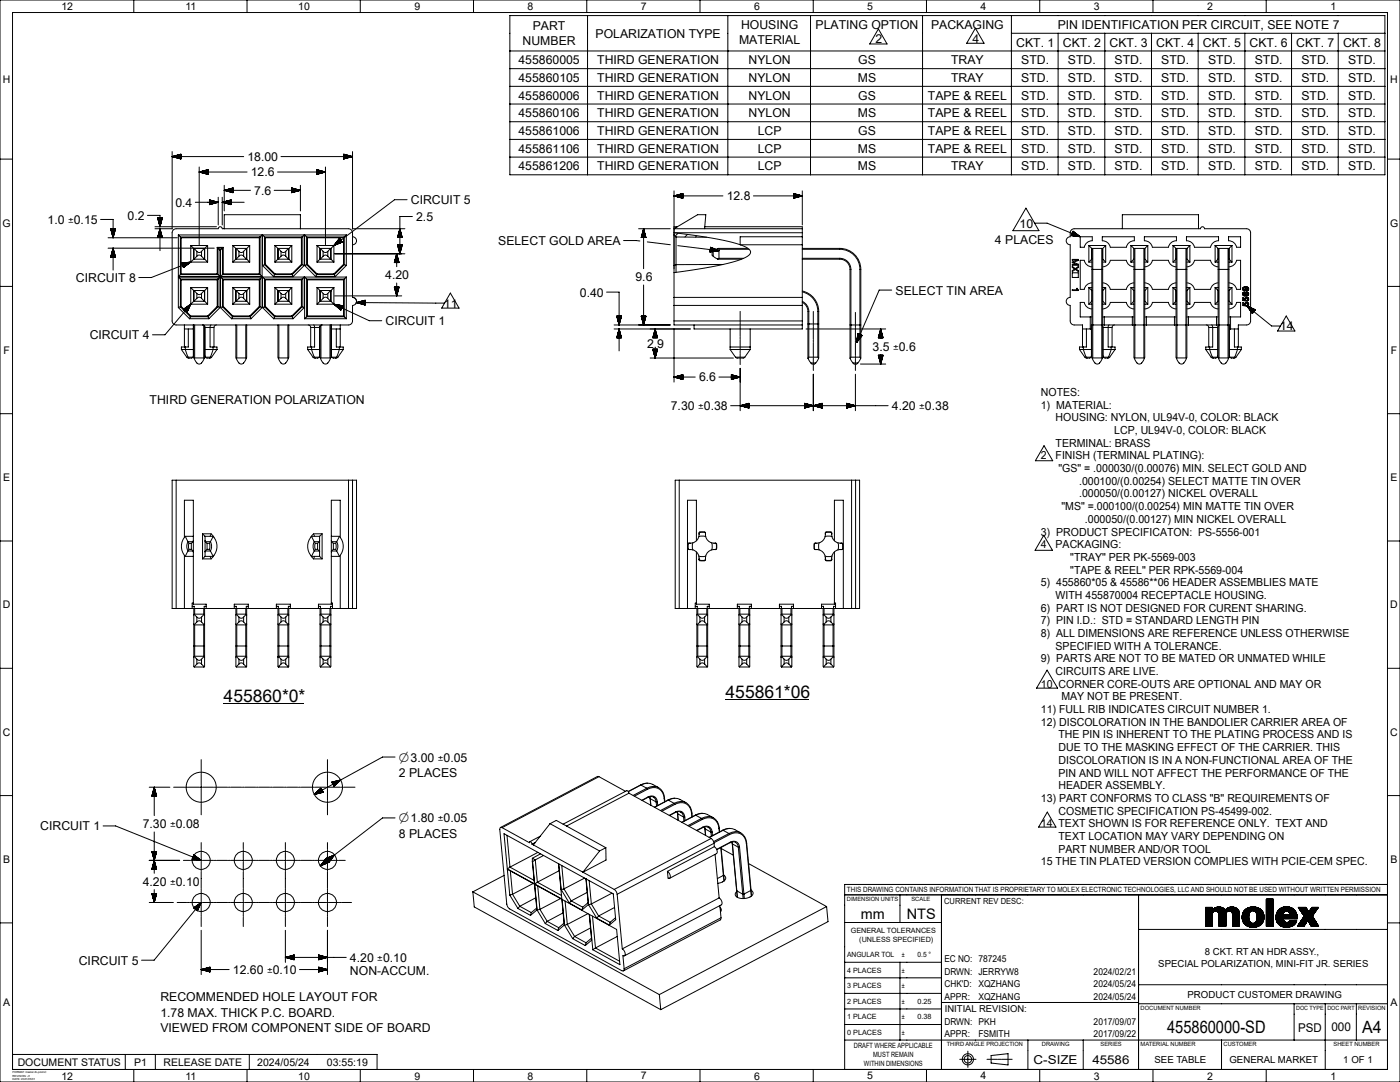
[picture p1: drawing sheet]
<svg xmlns="http://www.w3.org/2000/svg" width="559mm" height="432mm" viewBox="0 0 559 432" stroke-linecap="round" stroke-linejoin="round" font-family="sans-serif">
<defs><g id="words">
<g font-size="7">
<text x="89.3" y="280.1">455860*0*</text>
<text x="289.6" y="278.5">455861*06</text>
</g>
<text font-size="6.9" x="465.9" y="412.3">455860000-SD</text>
<text font-size="6.7" x="543.7" y="412.3">A4</text>
<g font-size="5.8">
<text x="343.6" y="366.8">mm</text>
<text x="361.9" y="366.8">NTS</text>
</g>
<g font-size="5.4">
<text x="159.2" y="303.9">⌀3.00</text>
<text x="159.2" y="328.2">⌀1.80</text>
</g>
<g font-size="4.9">
<text x="212.7" y="11.9">PART</text>
<text x="295.8" y="11.5">HOUSING</text>
<text x="325.5" y="11.5">PLATING OPTION</text>
<text x="371.6" y="11.5">PACKAGING</text>
<text x="422.2" y="11.5">PIN IDENTIFICATION PER CIRCUIT, SEE NOTE 7</text>
<text x="237.7" y="15.1">POLARIZATION TYPE</text>
<text x="295" y="17.7">MATERIAL</text>
<text x="349.4" y="17.3">2</text>
<text x="388.1" y="17">4</text>
<text x="208.6" y="18.1">NUMBER</text>
<text x="405.6" y="18.6">CKT. 1</text>
<text x="424.2" y="18.6">CKT. 2</text>
<text x="442.9" y="18.6">CKT. 3</text>
<text x="461.5" y="18.6">CKT. 4</text>
<text x="480.1" y="18.6">CKT. 5</text>
<text x="498.8" y="18.6">CKT. 6</text>
<text x="517.4" y="18.6">CKT. 7</text>
<text x="536.1" y="18.6">CKT. 8</text>
<text x="207" y="25.6">455860005</text>
<text x="238.4" y="25.7">THIRD GENERATION</text>
<text x="298.8" y="25.7">NYLON</text>
<text x="342.5" y="25.7">GS</text>
<text x="379.6" y="25.6">TRAY</text>
<text x="407.6" y="25.7">STD.</text>
<text x="426.3" y="25.7">STD.</text>
<text x="444.9" y="25.7">STD.</text>
<text x="463.5" y="25.7">STD.</text>
<text x="482.2" y="25.7">STD.</text>
<text x="500.8" y="25.7">STD.</text>
<text x="519.4" y="25.7">STD.</text>
<text x="538.1" y="25.7">STD.</text>
<text x="207" y="32.7">455860105</text>
<text x="238.4" y="32.7">THIRD GENERATION</text>
<text x="298.8" y="32.7">NYLON</text>
<text x="342.4" y="32.7">MS</text>
<text x="379.6" y="32.7">TRAY</text>
<text x="407.6" y="32.7">STD.</text>
<text x="426.3" y="32.7">STD.</text>
<text x="444.9" y="32.7">STD.</text>
<text x="463.5" y="32.7">STD.</text>
<text x="482.2" y="32.7">STD.</text>
<text x="500.8" y="32.7">STD.</text>
<text x="519.4" y="32.7">STD.</text>
<text x="538.1" y="32.7">STD.</text>
<text x="207" y="39.7">455860006</text>
<text x="238.4" y="39.8">THIRD GENERATION</text>
<text x="298.8" y="39.8">NYLON</text>
<text x="342.5" y="39.8">GS</text>
<text x="370.4" y="39.8">TAPE &amp; REEL</text>
<text x="407.6" y="39.8">STD.</text>
<text x="426.3" y="39.8">STD.</text>
<text x="444.9" y="39.8">STD.</text>
<text x="463.5" y="39.8">STD.</text>
<text x="482.2" y="39.8">STD.</text>
<text x="500.8" y="39.8">STD.</text>
<text x="519.4" y="39.8">STD.</text>
<text x="538.1" y="39.8">STD.</text>
<text x="207" y="46.8">455860106</text>
<text x="238.4" y="46.8">THIRD GENERATION</text>
<text x="298.8" y="46.8">NYLON</text>
<text x="342.4" y="46.8">MS</text>
<text x="370.4" y="46.8">TAPE &amp; REEL</text>
<text x="407.6" y="46.8">STD.</text>
<text x="426.3" y="46.8">STD.</text>
<text x="444.9" y="46.8">STD.</text>
<text x="463.5" y="46.8">STD.</text>
<text x="482.2" y="46.8">STD.</text>
<text x="500.8" y="46.8">STD.</text>
<text x="519.4" y="46.8">STD.</text>
<text x="538.1" y="46.8">STD.</text>
<text x="207" y="53.9">455861006</text>
<text x="238.4" y="53.9">THIRD GENERATION</text>
<text x="302.4" y="53.9">LCP</text>
<text x="342.5" y="53.9">GS</text>
<text x="370.4" y="53.9">TAPE &amp; REEL</text>
<text x="407.6" y="53.9">STD.</text>
<text x="426.3" y="53.9">STD.</text>
<text x="444.9" y="53.9">STD.</text>
<text x="463.5" y="53.9">STD.</text>
<text x="482.2" y="53.9">STD.</text>
<text x="500.8" y="53.9">STD.</text>
<text x="519.4" y="53.9">STD.</text>
<text x="538.1" y="53.9">STD.</text>
<text x="98.8" y="64.2">18.00</text>
<text x="207" y="60.9">455861106</text>
<text x="238.4" y="60.9">THIRD GENERATION</text>
<text x="302.4" y="60.9">LCP</text>
<text x="342.4" y="60.9">MS</text>
<text x="370.4" y="60.9">TAPE &amp; REEL</text>
<text x="407.6" y="60.9">STD.</text>
<text x="426.3" y="60.9">STD.</text>
<text x="444.9" y="60.9">STD.</text>
<text x="463.5" y="60.9">STD.</text>
<text x="482.2" y="60.9">STD.</text>
<text x="500.8" y="60.9">STD.</text>
<text x="519.4" y="60.9">STD.</text>
<text x="538.1" y="60.9">STD.</text>
<text x="100.1" y="70.4">12.6</text>
<text x="207" y="68">455861206</text>
<text x="238.4" y="68">THIRD GENERATION</text>
<text x="302.4" y="68">LCP</text>
<text x="342.4" y="68">MS</text>
<text x="379.6" y="68">TRAY</text>
<text x="407.6" y="68">STD.</text>
<text x="426.3" y="68">STD.</text>
<text x="444.9" y="68">STD.</text>
<text x="463.5" y="68">STD.</text>
<text x="482.2" y="68">STD.</text>
<text x="500.8" y="68">STD.</text>
<text x="519.4" y="68">STD.</text>
<text x="538.1" y="68">STD.</text>
<text x="101.5" y="77.7">7.6</text>
<text x="70" y="82.5">0.4</text>
<text x="164" y="81.5">CIRCUIT 5</text>
<text x="290" y="79.9">12.8</text>
<text x="19" y="89.3">1.0</text>
<text x="50.9" y="87.7">0.2</text>
<text x="166.1" y="88.2">2.5</text>
<text x="406.9" y="90.8">10</text>
<text x="198.8" y="97.8">SELECT GOLD AREA</text>
<text x="397.1" y="97.4">4 PLACES</text>
<text x="30.3" y="112.5">CIRCUIT 8</text>
<text x="153.8" y="111.4">4.20</text>
<text x="253.7" y="112.2">9.6</text>
<text x="231.4" y="118.3">0.40</text>
<text x="357.4" y="117.5">SELECT TIN AREA</text>
<text x="177.2" y="122.7">11</text>
<text x="153.9" y="129.8">CIRCUIT 1</text>
<text x="510.8" y="131.9">14</text>
<text x="35.8" y="135.4">CIRCUIT 4</text>
<text x="258.3" y="138.8">2.9</text>
<text x="348.3" y="140">3.5</text>
<text x="279" y="152.2">6.6</text>
<text x="59.7" y="161.3">THIRD GENERATION POLARIZATION</text>
<text x="267.8" y="163.7">7.30</text>
<text x="356" y="163.7">4.20</text>
<text x="159.2" y="309.9">2 PLACES</text>
<text x="16.1" y="331.4">CIRCUIT 1</text>
<text x="57" y="330.5">7.30</text>
<text x="159.2" y="334.2">8 PLACES</text>
<text x="57" y="353.5">4.20</text>
<text x="139.7" y="383.8">4.20</text>
<text x="31.5" y="385">CIRCUIT 5</text>
<text x="93" y="388.7">12.60</text>
<text x="139.7" y="389.1">NON-ACCUM.</text>
<text x="64" y="399.5">RECOMMENDED HOLE LAYOUT FOR</text>
<text x="64" y="405.7">1.78 MAX. THICK P.C. BOARD.</text>
<text x="64" y="412">VIEWED FROM COMPONENT SIDE OF BOARD</text>
<text x="412.6" y="424.8">C-SIZE</text>
</g>
<g font-size="4.8">
<text x="518.2" y="411.6">PSD</text>
<text x="531.4" y="411.6">000</text>
<text x="436" y="424.7">45586</text>
</g>
<g font-size="4.4">
<text x="27.2" y="89.3">±0.15</text>
<text x="356.5" y="140">±0.6</text>
<text x="415.5" y="158">NOTES:</text>
<text x="278.7" y="163.7">±0.38</text>
<text x="366.9" y="163.7">±0.38</text>
<text x="415.5" y="163.1">1) MATERIAL:</text>
<text x="421.3" y="168.2">HOUSING: NYLON, UL94V-0, COLOR: BLACK</text>
<text x="444.8" y="173.2">LCP, UL94V-0, COLOR: BLACK</text>
<text x="421.3" y="178.3">TERMINAL: BRASS</text>
<text x="415.5" y="183.3">2</text>
<text x="421.3" y="183.3">FINISH (TERMINAL PLATING):</text>
<text x="422.5" y="188.4">&quot;GS&quot; = .000030/(0.00076) MIN. SELECT GOLD AND</text>
<text x="430.7" y="193.5">.000100/(0.00254) SELECT MATTE TIN OVER</text>
<text x="423.7" y="203.6">&quot;MS&quot; =.000100/(0.00254) MIN MATTE TIN OVER</text>
<text x="430.7" y="198.5">.000050/(0.00127) NICKEL OVERALL</text>
<text x="433.1" y="208.7">.000050/(0.00127) MIN NICKEL OVERALL</text>
<text x="415.5" y="213.7">3) PRODUCT SPECIFICATON: PS-5556-001</text>
<text x="415.5" y="218.8">4</text>
<text x="421.3" y="218.8">PACKAGING:</text>
<text x="427.2" y="223.8">&quot;TRAY&quot; PER PK-5569-003</text>
<text x="415.5" y="234">5) 455860*05 &amp; 45586**06 HEADER ASSEMBLIES MATE</text>
<text x="427.2" y="228.9">&quot;TAPE &amp; REEL&quot; PER RPK-5569-004</text>
<text x="421.3" y="239">WITH 455870004 RECEPTACLE HOUSING.</text>
<text x="415.5" y="244.1">6) PART IS NOT DESIGNED FOR CURENT SHARING.</text>
<text x="415.5" y="249.1">7) PIN I.D.: STD = STANDARD LENGTH PIN</text>
<text x="415.5" y="254.2">8) ALL DIMENSIONS ARE REFERENCE UNLESS OTHERWISE</text>
<text x="421.3" y="259.3">SPECIFIED WITH A TOLERANCE.</text>
<text x="415.5" y="264.3">9) PARTS ARE NOT TO BE MATED OR UNMATED WHILE</text>
<text x="421.3" y="269.4">CIRCUITS ARE LIVE.</text>
<text x="415.5" y="274.5">10 CORNER CORE-OUTS ARE OPTIONAL AND MAY OR</text>
<text x="423.7" y="279.5">MAY NOT BE PRESENT.</text>
<text x="415.5" y="284.6">11) FULL RIB INDICATES CIRCUIT NUMBER 1.</text>
<text x="415.5" y="289.6">12) DISCOLORATION IN THE BANDOLIER CARRIER AREA OF</text>
<text x="422.5" y="299.8">DUE TO THE MASKING EFFECT OF THE CARRIER. THIS</text>
<text x="422.5" y="294.7">THE PIN IS INHERENT TO THE PLATING PROCESS AND IS</text>
<text x="174.8" y="303.9">±0.05</text>
<text x="422.5" y="304.8">DISCOLORATION IS IN A NON-FUNCTIONAL AREA OF THE</text>
<text x="422.5" y="309.9">PIN AND WILL NOT AFFECT THE PERFORMANCE OF THE</text>
<text x="422.5" y="315">HEADER ASSEMBLY.</text>
<text x="415.5" y="320">13) PART CONFORMS TO CLASS &quot;B&quot; REQUIREMENTS OF</text>
<text x="174.8" y="328.2">±0.05</text>
<text x="422.5" y="325.1">COSMETIC SPECIFICATION PS-45499-002.</text>
<text x="67.9" y="330.5">±0.08</text>
<text x="415.5" y="330.1">14 TEXT SHOWN IS FOR REFERENCE ONLY. TEXT AND</text>
<text x="422.5" y="335.2">TEXT LOCATION MAY VARY DEPENDING ON</text>
<text x="422.5" y="340.3">PART NUMBER AND/OR TOOL</text>
<text x="415.5" y="345.3">15 THE TIN PLATED VERSION COMPLIES WITH PCIE-CEM SPEC.</text>
<text x="67.9" y="353.5">±0.10</text>
<text x="150.6" y="383.8">±0.10</text>
<text x="106.6" y="388.7">±0.10</text>
</g>
<g font-size="4.2">
<text x="24.5" y="4">12</text>
<text x="74" y="4">11</text>
<text x="119" y="4">10</text>
<text x="165.4" y="4">9</text>
<text x="210.6" y="4">8</text>
<text x="255.8" y="4">7</text>
<text x="301" y="4">6</text>
<text x="346.2" y="4">5</text>
<text x="391.4" y="4">4</text>
<text x="436.6" y="4">3</text>
<text x="481.8" y="4">2</text>
<text x="531.1" y="4">1</text>
<text x="1.1" y="33.2">H</text>
<text x="554.9" y="33.2">H</text>
<text x="1" y="90.4">G</text>
<text x="554.8" y="90.4">G</text>
<text x="1.4" y="141.2">F</text>
<text x="555.2" y="141.2">F</text>
<text x="1.3" y="192">E</text>
<text x="555.1" y="192">E</text>
<text x="1.1" y="242.8">D</text>
<text x="554.9" y="242.8">D</text>
<text x="1.1" y="293.6">C</text>
<text x="554.9" y="293.6">C</text>
<text x="1.3" y="344.4">B</text>
<text x="555.1" y="344.4">B</text>
<text x="1.3" y="401.6">A</text>
<text x="555.1" y="401.6">A</text>
<text x="7.1" y="425.3">DOCUMENT STATUS</text>
<text x="53.6" y="425.3">P1</text>
<text x="65.2" y="425.3">RELEASE DATE</text>
<text x="102.7" y="425.3">2024/05/24</text>
<text x="130.5" y="425.3">03:55:19</text>
<text x="24.5" y="430.8">12</text>
<text x="74" y="430.8">11</text>
<text x="119" y="430.8">10</text>
<text x="165.4" y="430.8">9</text>
<text x="210.6" y="430.8">8</text>
<text x="255.8" y="430.8">7</text>
<text x="301" y="430.8">6</text>
<text x="346.2" y="430.8">5</text>
<text x="391.4" y="430.8">4</text>
<text x="436.6" y="430.8">3</text>
<text x="481.8" y="430.8">2</text>
<text x="531.1" y="430.8">1</text>
</g>
<g font-size="3.9">
<text x="480.9" y="381">8 CKT. RT AN HDR ASSY.,</text>
<text x="462.3" y="385.8">SPECIAL POLARIZATION, MINI-FIT JR. SERIES</text>
<text x="474" y="398.2">PRODUCT CUSTOMER DRAWING</text>
<text x="460.8" y="424.4">SEE TABLE</text>
<text x="490.7" y="424.4">GENERAL MARKET</text>
<text x="536.2" y="424.4">1 OF 1</text>
</g>
<g font-size="3.8">
<text x="377" y="383.9">EC NO: 787245</text>
<text x="377" y="388.9">DRWN: JERRYW8</text>
<text x="436.5" y="388.9">2024/02/21</text>
<text x="377" y="393.9">CHK'D:</text>
<text x="390.5" y="393.9">XQZHANG</text>
<text x="436.5" y="393.9">2024/05/24</text>
<text x="377" y="398.9">APPR:</text>
<text x="390.5" y="398.9">XQZHANG</text>
<text x="436.5" y="398.9">2024/05/24</text>
<text x="377.1" y="403.9">INITIAL REVISION:</text>
<text x="377" y="408.9">DRWN: PKH</text>
<text x="377" y="413.9">APPR:</text>
<text x="390.5" y="413.9">FSMITH</text>
<text x="436.5" y="408.9">2017/09/07</text>
<text x="436.5" y="413.9">2017/09/22</text>
</g>
<text font-size="3.4" x="376.9" y="360.7">CURRENT REV DESC:</text>
<g font-size="2.9">
<text x="338" y="356.1">THIS DRAWING CONTAINS INFORMATION THAT IS PROPRIETARY TO MOLEX ELECTRONIC TECHNOLOGIES, LLC AND SHOULD NOT BE USED WITHOUT WRITTEN PERMISSION</text>
<text x="339.6" y="372.2">GENERAL TOLERANCES</text>
<text x="343" y="375.8">(UNLESS SPECIFIED)</text>
<text x="338.1" y="382">ANGULAR TOL</text>
<text x="360" y="381.9">±</text>
<text x="366.3" y="382">0.5 °</text>
<text x="338.2" y="388.2">4 PLACES</text>
<text x="360" y="388.2">±</text>
<text x="338.2" y="394.4">3 PLACES</text>
<text x="360" y="394.4">±</text>
<text x="338.2" y="400.6">2 PLACES</text>
<text x="360" y="400.6">±</text>
<text x="366.2" y="400.6">0.25</text>
<text x="338.2" y="406.8">1 PLACE</text>
<text x="360" y="406.8">±</text>
<text x="366.2" y="406.8">0.38</text>
<text x="338.2" y="413">0 PLACES</text>
<text x="360" y="413">±</text>
<text x="340.8" y="418.4">DRAFT WHERE APPLICABLE</text>
<text x="344.8" y="425.6">WITHIN DIMENSIONS</text>
<text x="348.5" y="422">MUST REMAIN</text>
</g>
<text font-size="2.4" x="542.1" y="403.1">REVISION</text>
<g font-size="2.3">
<text x="338" y="359.6">DIMENSION UNITS</text>
<text x="363.8" y="359.6">SCALE</text>
<text x="455.3" y="403.1">DOCUMENT NUMBER</text>
<text x="517.3" y="403.1">DOC TYPE</text>
<text x="529.8" y="403.1">DOC PART</text>
<text x="377.9" y="417.6">THIRD ANGLE PROJECTION</text>
<text x="415.9" y="417.6">DRAWING</text>
<text x="439.2" y="417.6">SERIES</text>
<text x="455.3" y="417.6">MATERIAL NUMBER</text>
<text x="488.4" y="417.6">CUSTOMER</text>
<text x="532.3" y="417.6">SHEET NUMBER</text>
</g>
<g font-size="1.1">
<text x="5" y="428.3">FORMAT: master-tb-prod-C</text>
<text x="5" y="429.7">REVISION: J1</text>
<text x="5" y="431.1">DATE: 2021/05/01</text>
</g>
</g></defs>
<g fill="none" stroke="#000" stroke-width=".4">
<path d="M0 0h558.8v431.8h-558.8zM5 5h548.8v421.8h-548.8zM53.4 0v5M98.6 0v5M143.8 0v5M189 0v5M203.5 6.2h349.3v63.6h-349.3zM234.2 0v5M234.5 6.2v63.6M279.4 0v5M290.5 6.2v63.6M323.5 6.2v63.6"/>
<path d="M324.6 0v5M350.6 11.5l3.5 6.1h-7zM368.2 6.2v63.6M369.8 0v5M389.3 11.3l3.5 6h-6.9zM403.7 6.2v63.6M403.7 13.3h149.1M415 0v5M422.3 13.3v56.5M441 13.3v56.5M459.6 13.3v56.5M460.2 0v5"/>
<path d="M478.2 13.3v56.5M496.9 13.3v56.5M505.4 0v5M515.5 13.3v56.5M534.1 13.3v56.5M203.5 20.3h349.3M203.5 27.4h349.3M203.5 34.5h349.3M203.5 41.5h349.3M203.5 48.6h349.3M203.5 55.6h349.3M0 63.5h5"/>
<path d="M68.7 60.5v30.9M68.7 62.5h28.6M68.9 62.5h3.3M69.1 62.4h3.1M69.3 62.6h2.9M69.5 62.3h2.7M69.7 62.7h2.5M69.8 62.2h2.4M70 62.8h2.2M70.2 62.1h2M70.4 62.9h1.8M70.6 62h1.6"/>
<path d="M70.8 63h1.4M71 61.9h1.2M71.2 63.2h1M71.4 61.8h.8M71.5 63.3h.7M71.7 61.7h.5M71.9 63.4h.3M72.1 61.6h.1M72.2 61.6v1.8l-3.5-.9M72.2 61.6l-3.5 .9M79.5 66.7v30.9M79.5 68.7h19.1"/>
<path d="M79.5 68.7l3.5 .9M79.7 68.6h3.3M79.9 68.8h3.1M80.1 68.8h2.9M80.1 68.5h2.9M80.5 68.9h2.5M80.5 68.4h2.5M80.8 69h2.2M80.8 68.3h2.2M81.2 69.1h1.8M81.2 68.2h1.8M81.6 69.2h1.4"/>
<path d="M81.6 68.1h1.4M82 69.3h1M82 68h1M82.3 69.4h.7M82.3 67.9h.7M82.7 69.5h.3M82.7 67.8h.3M83 67.7v1.9M83 67.7l-3.5 1M83.6 79.8l3.5 .9M83.6 79.8v1.9M83.6 79.8l.3 .1"/>
<path d="M83.6 79.9l.7 .1M87.1 78.7v11.1M88.7 78.7v11.1M89.5 74v10.2M89.5 76h10.5M89.7 76h3.3M89.9 75.9h3.1M90.1 76.1h2.9M90.3 75.8h2.7M90.5 76.2h2.5M90.6 75.7h2.4M90.8 76.3h2.2"/>
<path d="M91 75.6h2M91.2 76.4h1.8M91.4 75.5h1.6M91.5 80h.7M91.6 76.5h1.4M91.8 75.3h1.2M91.9 79.9h.3M92 76.6h1M92.2 75.3h.8M92.2 79.8v1.9M92.2 79.8l-3.5 .9M92.3 76.7h.7"/>
<path d="M92.5 75.1h.5M92.7 76.8h.3M92.9 75h.1M93 75v1.9l-3.5-.9M93 75l-3.5 1M109.4 76h10.5M110.8 68.7h19.1M112.1 62.5h28.6M116.4 75v1.9l3.5-.9M116.4 75h.1M116.4 75.1h.5M116.4 75.2l.9 .1"/>
<path d="M116.4 75.3h1.2M116.4 75.4l1.6 .1M116.4 75.5l2 .1M116.4 75.6l2.4 .1M116.4 75.7l2.7 .1M116.4 75.8l3.1 .1M116.4 75l3.5 1M116.7 76.8l-.3 .1M117.1 76.7l-.7 .1M117.4 76.6l-1 .1M117.8 76.5l-1.4 .1M118.2 76.4l-1.8 .1"/>
<path d="M118.6 76.3l-2.2 .1M119 76.2l-2.6 .1M119.3 76.1l-2.9 .1M119.7 76l-3.3 .1M119.9 74v10.2M126.4 68.8h3.1M126.4 67.7l.3 .1M126.4 67.8l.7 .1M126.4 67.9l1 .1M126.4 68l1.4 .1M126.4 68.1l1.8 .1M126.4 68.2l2.2 .1"/>
<path d="M126.4 68.3l2.6 .1M126.4 68.4l2.9 .1M126.4 68.5l3.3 .1M126.4 67.7l3.5 1M126.4 67.7v1.9M126.7 69.5l-.3 .1M127.1 69.4l-.7 .1M127.4 69.3l-1 .1M127.8 69.2l-1.4 .1M128.2 69.1l-1.8 .1M128.6 69l-2.2 .1M129 68.9l-2.6 .1"/>
<path d="M129.3 68.8l-2.9 .1M129.9 66.7v30.9M129.9 68.7l-3.5 .9M137.2 61.6h.1M137.2 61.6l.5 .1M137.2 61.7l.9 .1M137.2 61.8l1.2 .1M137.2 61.9l1.6 .1M137.2 62l2 .1M137.2 62.1l2.4 .1M137.2 62.2l2.7 .1M137.2 62.3l3.1 .1"/>
<path d="M137.2 61.6l3.5 .9M137.2 61.6v1.8l3.5-.9M137.5 63.4h-.3M137.9 63.3h-.7M138.2 63.2h-1M138.6 63l-1.4 .1M139 62.9l-1.8 .1M139.4 62.8l-2.2 .1M139.8 62.7l-2.6 .1M140.1 62.6l-2.9 .1M140.5 62.5l-3.3 .1M140.7 60.5v30.9"/>
<path d="M162.5 79.7h-5l-24.2 18.3M203.5 62.7h349.3M269 76.2v42.5M269 78.2h19.5M269 78.2l3.5 .9M269.2 78.2h3.3M269.4 78.1h3.1M269.6 78.3h2.9M269.8 78h2.7M269.8 78.4h2.7M270.2 77.9h2.3M270.2 78.5h2.3"/>
<path d="M270.5 77.8h2M270.5 78.6h2M270.9 77.7h1.6M270.9 78.7h1.6M271.3 77.6h1.2M271.3 78.8h1.2M271.7 77.5h.8M271.7 78.9h.8M272.1 77.4h.4M272.1 79h.4M272.4 77.3h.1M272.4 79.1h.1"/>
<path d="M272.5 77.2v1.9M272.5 77.2l-3.5 1M300.7 78.2h19.5M316.7 77.2v1.9M316.7 77.2l3.5 1M316.7 77.3h.1M316.7 77.3l.5 .1M316.7 77.4l.9 .1M316.7 77.5l1.3 .1M316.7 77.6l1.6 .1M316.7 77.7l2 .1M316.7 77.8l2.4 .1"/>
<path d="M316.7 77.9l2.8 .1M316.7 78l3.2 .1M316.7 79.1h.1M316.7 78.3h3M317.2 79h-.5M317.6 78.9h-.9M318 78.8h-1.3M318.3 78.7h-1.6M318.7 78.6h-2M319.1 78.5h-2.4M319.5 78.4h-2.8M320 78.2l-3.3 .1"/>
<path d="M320.2 76.2v13.6M320.2 78.2l-3.5 .9M553.8 63.5h5M40.1 87.6h5v7.3M43.1 99h42.4M43.1 94.9h27.7M44.2 91.4h1.9M44.2 91.4l.9 3.5M44.2 91.4v.1M44.3 91.4v.5M44.4 91.4v.8M44.5 91.4v1.2"/>
<path d="M44.6 91.4v1.6M44.7 91.4v2M44.8 91.4v2.3M44.9 91.4v2.7M44.9 99.8v2.7M45 91.4v3.1M45 99.4v3.1M45.1 99v8.8M45.1 99l-.9 3.5M45.1 99l1 3.5M45.2 99.2v3.3M45.2 91.4v3.3"/>
<path d="M45.3 99.6v2.9M45.3 91.4v2.9M45.4 100v2.5M45.4 91.4v2.5M45.5 91.4v2.2M45.6 91.4v1.8M45.7 91.4v1.4M45.9 91.4l-.1 1M45.9 91.4v.6M46 91.4v.5M46.1 91.4v.1M46.1 91.4l-1 3.5"/>
<path d="M58.9 86h5v4.5M61.9 91.3h6.9M61.9 90.5h24.5M62.9 94.8h1.9M62.9 87h1.9M62.9 87l1 3.5M62.9 87l.1 .3M63 94.5v.3M63 87l.1 .6M63.1 94.1v.7M63.1 87l.1 1M63.2 93.7v1.1"/>
<path d="M63.2 87l.1 1.4M63.3 93.4v1.4M63.3 87l.1 1.8M63.4 93v1.8M63.4 87l.1 2.2M63.5 92.6v2.2M63.6 87v2.5M63.6 92.2v2.6M63.7 87v2.9M63.7 91.9v2.9M63.8 87v3.3M63.8 91.5v3.3"/>
<path d="M63.9 91.3v8.7M63.9 91.3l-1 3.5M63.9 91.3l.9 3.5M64 91.7v3.1M64 87v3.1M64.1 92v2.8M64.1 87v2.7M64.2 92.4v2.4M64.2 87v2.3M64.3 87v2M64.3 92.8v2M64.3 93v1.8"/>
<path d="M64.4 87l-.1 1.8M64.4 93.4v1.4M64.5 87l-.1 1.4M64.5 93.7v1.1M64.6 87l-.1 1M64.6 94.1v.7M64.7 87l-.1 .6M64.7 94.5v.3M64.8 87l-.1 .3M64.8 87l-.9 3.5M69.2 91.8l1.1-.5h16.8a.8 .8 0 0 1 .8-.8 .8 .8 0 0 1 .8 .8h50.4l.8 .2 .6 .6 .2 .8v25.8a1.6 1.6 0 0 1 1.6 1.6 1.6 1.6 0 0 1-1.6 1.6l-.1 6.6-.7 1-.8 .2-69.2-.1-1-.7-.2-.8v-35.2zM71.2 93.8l1.1 1.1"/>
<path d="M71.2 93.8h33.4M71.2 93.8v16.6M72 94.6h31.8v15h-15v-10.6h-1.8v10.6h-15zM72.3 94.9h31.2M72.3 94.9v14.4M76.1 98h6.8M76.1 98v6.6M76.1 98l1.2 1.2M77.3 99.2h.2M77.3 99.2v4.2M77.5 99.2l1.1 1.1M77.5 99.2l-.1 .3"/>
<path d="M77.7 99.1l-.2 .1M78 80.7h9.1M81.3 99.1l.2 .1M81.5 99.2l-1.1 1.1M81.5 99.2l.2 .3M81.5 99.2h.2M81.7 99.2v4.2M82.9 98v6.6M82.9 98l-1.2 1.2M83.6 80l1 .1M83.6 80.1l1.4 .1M83.6 80.2l1.8 .1"/>
<path d="M83.6 80.3l2.2 .1M83.6 80.4l2.6 .1M83.6 80.5l2.9 .1M83.6 80.6l3.3 .1M83.9 81.6h-.3M84.3 81.5h-.7M84.6 81.4h-1M85 81.3h-1.4M85.4 81.2h-1.8M85.8 81.1h-2.2M86.2 81h-2.6M86.5 80.9h-2.9"/>
<path d="M86.7 98.7h2.4M86.7 98.7l1.1 1.1M86.7 98.7v10.6M86.9 80.8h-3.3M87.1 80.7l-3.5 1M87.8 99.8v10.6M87.8 99.8h.2M88 99.8v10.6M88.7 80.7h8.8M88.7 80.7l3.5 1M88.9 80.7h3.3M88.9 80.8h3.3"/>
<path d="M89.1 98.7l-1.1 1.1M89.1 98.7v10.6M89.3 80.6h2.9M89.3 80.9h2.9M89.5 91.3v-5.6h30.4v5.6M89.7 80.5h2.5M89.7 81h2.5M90 80.4h2.2M90 81.1h2.2M90.4 80.3h1.8M90.4 81.2h1.8M90.8 80.2h1.4"/>
<path d="M90.8 81.3h1.4M91.2 80.1h1M91.2 81.4h1M91.5 81.5h.7M91.9 81.6h.3M92.9 98h6.8M92.9 98v6.6M92.9 98l1.2 1.2M94.1 99.2h.2M94.1 99.2v4.2M94.3 99.2l1.1 1.1M94.3 99.2h4"/>
<path d="M94.3 99.2v4.2M98.3 99.2l-1.1 1.1M98.3 99.2l.2 .3M98.3 99.2h.2M98.5 99.2v4.2M99.7 98v6.6M99.7 98l-1.2 1.2M103.5 94.9v14.4M104.6 93.8v16.6M104.6 93.8l-1.1 1.1M104.8 93.8v12.1M104.8 93.8l1.1 1.1"/>
<path d="M104.8 93.8h16.6M105.6 94.6h15v11l-4 4h-7l-4-4zM105.9 94.9v10.6M105.9 94.9h14.4M109.7 98h6.8M109.7 98v6.6M109.7 98l1.2 1.2M110.9 99.2h.2M110.9 99.2v4.2M111.1 99.2h4M111.1 99.2l1.1 1.1M111.1 99.2l-.1 .3"/>
<path d="M115.1 99.2l-1.1 1.1M115.1 99.2l.2 .3M115.1 99.2h.2M115.3 99.2v4.2M116.5 98v6.6M116.5 98l-1.2 1.2M120.3 94.9v10.6M121.4 93.8v12.1M121.4 93.8l-1.1 1.1M121.6 93.8l1.1 1.1M121.6 93.8v12.1M121.6 93.8h16.6"/>
<path d="M122.4 94.6h15v11l-4 4h-7l-4-4zM122.7 94.9v10.6M122.7 94.9h14.4M126.5 98h6.8M126.5 98v6.6M126.5 98l1.2 1.2M127.7 99.2h.2M127.7 99.2v4.2M127.9 99.2h4M127.9 99.2l1.1 1.1M127.9 99.2l-.1 .3M131.9 99.2l-1.1 1.1"/>
<path d="M131.9 99.2l.2 .3M131.9 99.2h.2M132.1 99.2v4.2M133.3 98l-1.2 1.2M133.3 98v6.6M133.6 97.5l2.4-1.8-2.6 2.1M134.7 97.4l1.6-1.2-1.9 1.3M135.1 95.7l.5-.4-.8 .7M135.5 95.1l1.1 1.5M135.5 95.1l-2.2 2.9M135.5 95.1l-.2 .2M135.7 95.4l-1.1 .9"/>
<path d="M135.8 95.5l-1.4 1.1M135.8 95.6l-1.7 1.3M135.9 95.7l-2 1.5M136.2 96l-2.6 1.8M136.2 96l-2.2 1.7M136.4 96.3l-1.3 .9M136.4 96.4l-1 .7M136.5 96.5l-.7 .4M136.6 96.6l-.4 .2M136.6 96.6l-.1 .1M136.6 96.6l-3.3 1.4M137.1 94.9v10.6"/>
<path d="M138.2 93.8l-1.1 1.1M138.2 93.8v12.1M140.6 91.3h21M140.7 94.5a1.6 1.6 0 0 1 1.6 1.6 1.6 1.6 0 0 1-1.6 1.6M158.7 94.8l.9-3.5 .9 3.5M158.7 94.8h1.8M158.7 97.8h1.8M158.7 97.8l.9 3.5M158.7 94.7v.1M158.7 97.8v.1M158.7 97.8l.1 .5M158.8 94.3v.5"/>
<path d="M158.8 97.8l.1 .8M158.9 93.9v.9M158.9 97.8l.1 1.2M159 93.6v1.2M159 97.8l.1 1.6M159.1 93.2v1.6M159.2 97.8v2M159.2 92.8v2M159.3 97.8v2.3M159.3 92.4v2.4M159.4 97.8v2.7M159.4 92v2.8"/>
<path d="M159.5 97.8v3.1M159.5 91.7v3.1M159.6 91.5v3.3M159.6 97.8v3.3M159.7 91.7v3.1M159.8 97.8l-.1 3.1M159.8 92v2.8M159.9 97.8l-.1 2.7M159.9 92.4v2.4M160 97.8l-.1 2.3M160 92.8v2M160.1 97.8l-.1 2"/>
<path d="M160.1 93.2v1.6M160.2 97.8l-.1 1.6M160.2 93.6v1.2M160.3 97.8l-.1 1.2M160.3 93.9v.9M160.4 97.8l-.1 .8M160.4 94.3v.5M160.5 97.8l-.1 .5M160.5 94.7v.1M160.5 97.8v.1M160.5 97.8l-.9 3.5M164.6 86.4h-5v14.9"/>
<path d="M248.9 96l6.5 .2M254.9 91.3h12.6M255.9 94.8h1.9M256 94.7v.1M256.1 94.3v.5M256.2 93.9v.9M256.3 93.6v1.2M256.4 93.2v1.6M256.5 92.8v2M256.6 92.4v2.4M256.7 92v2.8M256.8 91.7v3.1"/>
<path d="M256.9 91.3v15.9M256.9 91.3l-1 3.5M256.9 91.3l.9 3.5M256.9 91.5v3.3M257 91.9v2.9M257.1 92.2v2.6M257.2 92.6v2.2M257.3 93v1.8M257.4 93.4v1.4M257.5 93.7v1.1M257.6 93.9v.9M257.7 94.3v.5"/>
<path d="M257.8 94.7v.1M258.4 96.5l9.1 1.2M269 92.9l3.4 .4a128.3 128.3 0 0 1 23 4.4M269 91.3v1.6M269 91.3h51.2M269 91.3l9.4-5.6h3.3l-.5 5.6M269 93.8l.8 .8M269 92.9h51.2M269.8 94.6v14.1M269.8 94.6l12.3 .1M270.4 90.5h-1.4v.8M270.5 98l16.5 2"/>
<path d="M270.6 93.1l-1.1 1.1M274.4 93.6l-1.1 1M278.1 94.1l-.5 .5M281.3 90.5h38.9v.8M283.5 100l2.1 .2M283.5 99.9l2.5 .3M283.5 99.8l2.9 .3M283.5 99.7l3.3 .4M283.5 99.5l3.1 .4M283.5 99.3l2.2 .2M283.6 99.2l1.7 .2M283.6 99.1l1.4 .1"/>
<path d="M283.6 99l1 .1M283.6 98.9h.6M283.6 98.7l3.4 1.3-3.6 .5zM283.9 98.8h-.3l.5 .1M286.1 99.7l-2.6-.3 2.7 .3M286.5 99.2l-1.8 1.1M286.5 99.2l.5 .3M287 99.5v3.6M287 99.5h11.9M295.4 97.7h.1M295.5 97.7l2.9 1.3a1.69 1.69 0 0 1 1.2 1.7 1.69 1.69 0 0 1-1.2 1.6 54.8 54.8 0 0 1-17 4.7l-12.4 1.8M295.5 97.7h24.7"/>
<path d="M298.4 99.1l-11.9 .1M320.2 94.5v3.2M320.2 94.5h-24.8v3.2M320.2 91.3v1.6M320.2 99.1h15M320.2 92.9v1.6M320.2 97.7v21M320.2 99.5h15M335.2 99.5a8 8 0 0 1 8 8M335.2 99.1a8.4 8.4 0 0 1 8.4 8.4M335.2 99.1v.4M409.5 83.1l5.2 9h-10.4z"/>
<path d="M413 89.1h5l13.2 5.4M427.6 94l3.6 .5M427.6 94h.1M427.6 93.9l.5 .2M427.6 93.9l.8 .2M427.7 93.8l1.1 .4M427.7 93.7l1.5 .5M427.8 93.6l1.8 .7M427.8 93.5l2.2 .8M427.8 93.4l2.6 1M427.9 93.3l2.9 1.1M428 93.1l3 1.3"/>
<path d="M428 93l2.7 1.1M428 92.9l2.4 1M428.1 92.8l2 .9M428.1 92.7l1.7 .7M428.2 92.6l1.3 .6M428.2 92.5l.6 .2M428.3 92.3h.1M428.3 92.3l2.9 2.2M428.3 92.3l-.7 1.7M428.5 92.5l-.2-.1 .4 .2M429 92.8l-.8-.3 .9 .4M431.2 94.5h4.8v1.6l-1.3 .2-1 .7-.9 1.7h-1.6z"/>
<path d="M434.6 98h6.7M434.6 98l1.2 1.2M434.6 98v6.6M435.8 99.2h.2M435.8 99.2v4.2M436.2 99.1l-.4 .4v8M436.2 99.1v8.4M436.2 99.1h3.6M439.8 99.1l.3 .4v8M439.8 99.1v8.4M439.9 99.2h.2M440 94.5h12.8v1.6l-1.3 .2-1 .7-.9 1.7h-6.4l-.9-1.7-1.1-.7-1.2-.2z"/>
<path d="M440.1 99.2v4.2M441.3 98l-1.2 1.2M441.3 98v6.6M448 91.3v-5.6h30.4v5.6M451.4 98h6.7M451.4 98l1.2 1.2M451.4 98v6.6M452.6 99.2h.2M452.6 99.2v4.2M453 99.1l-.4 .4v8M453 99.1v8.4M453 99.1h3.6"/>
<path d="M456.6 99.1l.3 .4v8M456.6 99.1v8.4M456.7 99.2h.2M456.8 94.5h12.8v1.6l-1.3 .2-1 .7-.9 1.7h-6.4l-.9-1.7-1.1-.7-1.2-.2zM456.9 99.2v4.2M458.1 98l-1.2 1.2M458.1 98v6.6M468.2 98h6.7M468.2 98l1.2 1.2M468.2 98v6.6M469.4 99.2h.2M469.4 99.2v4.2"/>
<path d="M469.8 99.1l-.4 .4v8M469.8 99.1v8.4M469.8 99.1h3.6M473.4 99.1l.3 .4v8M473.4 99.1v8.4M473.5 99.2h.2M473.6 94.5h12.8v1.6l-1.9 .5-.8 .9-.5 1.2h-6.4l-.9-1.7-1.1-.7-1.2-.2zM473.7 99.2v4.2M474.9 98l-1.2 1.2M474.9 98v6.6M485 98v6.6M485 98h6.7"/>
<path d="M485 98l1.2 1.2M486.2 99.2h.2M486.2 99.2v4.2M486.6 99.1l-.4 .4v8M486.6 99.1v8.4M486.6 99.1h3.6M490.2 99.1l.3 .4v8M490.2 99.1v8.4M490.3 99.2h.2M490.4 94.5h4.8v4.2h-1.6l-.5-1.2-.9-.9-1.8-.5zM490.5 99.2v4.2M491.7 98v6.6"/>
<path d="M491.7 98l-1.2 1.2M0 114.3h5M44.2 102.5h1.9M44.2 102.5h.1M44.3 102.1v.4M44.4 101.7v.8M44.5 101.3v1.2M44.6 100.9v1.6M44.7 100.6v1.9M44.8 100.2v2.3M45.5 100.4v2.1M45.6 100.7v1.8"/>
<path d="M45.7 101.1v1.4M45.8 101.5v1M45.9 101.9v.6M46 102.1v.4M46.1 102.5h.1M71.2 110.6h16.6M71.2 110.4h16.6M71.2 110.6v12.1M71.2 110.6l1.1 1.1M72 111.4h15v11l-4 4h-7l-4-4zM72.3 109.3l-1.1 1.1M72.3 109.3h14.4"/>
<path d="M72.3 111.7h14.4M72.3 111.7v10.6M72.6 105h.1M73 104.9l-.4 .2M73.4 104.9l-.8 .3M73.5 106.6l-.2 .1M73.8 104.9l-1.2 .4M74.1 106.1l-.9 .5 .6-.3M74.2 104.8l-1.5 .6M74.4 105.9l-1.3 .5M74.6 104.8l-1.9 .7M74.7 105.6l-1.6 .7"/>
<path d="M75 104.7l-2.2 .9M75 105.4l-2 .8M75.4 105.2l-2.4 .9M75.4 104.7l-2.6 1M75.7 104.9l-2.8 1.1M75.8 104.6l-3 1.2M76 104.7l-3.1 1.2M76.1 104.6h6.8M76.1 114.8h6.8M76.1 104.6l-15.7 6.2h-5M76.1 114.8v6.6M76.1 114.8l1.2 1.2"/>
<path d="M76.1 104.6l-3.6 .4M76.1 104.6l-2.9 2.1-.7-1.7M77.3 103.4h.2M77.3 116h.2M77.3 103.4l-1.2 1.2M77.4 103.1l.1 .3M77.4 119.9l.1 .3M77.4 116l-.1 4.2M77.5 103.4h4M77.5 116h4M77.5 116l1.1 1.1M77.5 116l-.1 .3"/>
<path d="M78.6 102.2l-1.1 1.2M78.6 102.2l.9-.4 .9 .4M78.6 100.3l.9 .5 .9-.5M78.6 119l.9-.4 .9 .4M78.6 117.1l.9 .5 .9-.5M78.6 119l-1.1 1.2M78.6 100.3v1.9M78.6 117.1v1.9M80.4 102.2l1.1 1.2M80.4 119l1.1 1.2M80.4 100.3v1.9M80.4 117.1v1.9"/>
<path d="M81.5 103.4h.2M81.5 116l-1.1 1.1M81.5 116l.2 .3M81.5 116h.2M81.7 103.1l-.2 .3M81.7 119.9l-.2 .3M81.7 116v4.2M81.7 103.4l1.2 1.2M82.9 114.8v6.6M82.9 114.8l-1.2 1.2M86.7 109.3l1.1 1.1M86.7 111.7v10.6"/>
<path d="M87.8 110.6l-1.1 1.1M87.8 110.6v12.1M88 110.6h16.6M88 110.6l1.1 1.1M88 110.4h16.6M88 110.6v12.1M88.8 111.4h15v11l-4 4h-7l-4-4zM89.1 109.3l-1.1 1.1M89.1 109.3h14.4M89.1 111.7v10.6M89.1 111.7h14.4M92.9 104.6h6.8"/>
<path d="M92.9 114.8h6.8M92.9 114.8v6.6M92.9 114.8l1.2 1.2M94.1 103.4h.2M94.1 116h.2M94.1 103.4l-1.2 1.2M94.1 116v4.2M94.2 116l.1 4.2M94.3 103.4h4M94.3 116h4M94.3 116l1.1 1.1M94.3 116l-.1 .3"/>
<path d="M95.4 100.3l.9 .5 .9-.5M95.4 102.2l-1.1 1.2M95.4 102.2l.9-.4 .9 .4M95.4 119l.9-.4 .9 .4M95.4 117.1l.9 .5 .9-.5M95.4 119l-1.1 1.2M95.4 100.3v1.9M95.4 117.1v1.9M97.2 102.2l1.1 1.2M97.2 119l1.1 1.2M97.2 100.3v1.9M97.2 117.1v1.9"/>
<path d="M98.3 103.4h.2M98.3 116l-1.1 1.1M98.3 116l.2 .3M98.3 116h.2M98.5 103.1l-.2 .3M98.5 119.9l-.2 .3M98.5 116v4.2M98.5 103.4l1.2 1.2M99.7 114.8v6.6M99.7 114.8l-1.2 1.2M103.5 109.3l.3 .3M103.5 111.7v10.6"/>
<path d="M103.8 109.6l.8 .8M104.6 110.6l-1.1 1.1M104.6 110.6v12.1M104.8 110.6l1.1 1.1M104.8 110.6v12.1M104.8 110.6h16.6M104.8 105.9l4.4 4.5M105.6 111.4h15v11l-4 4h-7l-4-4zM105.9 105.5l-1.1 .4M105.9 111.7h14.4M105.9 111.7v10.6M105.9 105.5l3.8 3.8"/>
<path d="M109.2 110.4h7.8M109.7 109.3l-.5 1.1M109.7 109.3h6.8M109.7 104.6h6.8M109.7 114.8h6.8M109.7 114.8l1.2 1.2M109.7 114.8v6.6M110.9 103.4h.2M110.9 116h.2M110.9 103.4l-1.2 1.2M111 103.1l.1 .3M111 119.9l.1 .3"/>
<path d="M111 116l-.1 4.2M111.1 103.4h4M111.1 116h4M111.1 116l1.1 1.1M111.1 116l-.1 .3M112.2 100.3l.9 .5 .9-.5M112.2 102.2l-1.1 1.2M112.2 102.2l.9-.4 .9 .4M112.2 119l.9-.4 .9 .4M112.2 117.1l.9 .5 .9-.5M112.2 119l-1.1 1.2M112.2 100.3v1.9"/>
<path d="M112.2 117.1v1.9M114 102.2l1.1 1.2M114 119l1.1 1.2M114 100.3v1.9M114 117.1v1.9M115.1 103.4h.2M115.1 116l-1.1 1.1M115.1 116l.2 .3M115.1 116h.2M115.3 103.1l-.2 .3M115.3 119.9l-.2 .3M115.3 116v4.2"/>
<path d="M115.3 103.4l1.2 1.2M116.5 114.8l-1.2 1.2M116.5 114.8v6.6M116.5 109.3l.5 1.1M120.3 105.5l1.1 .4M120.3 105.5l-3.8 3.8M120.3 111.7v10.6M121.4 110.6l-1.1 1.1M121.4 110.6v12.1M121.4 105.9l-4.4 4.5M121.6 110.6v16.6M121.6 110.6h16.6"/>
<path d="M121.6 110.6l1.1 1.1M121.6 105.9l4.4 4.5M122.4 111.4h15v15h-15zM122.7 105.5l-1.1 .4M122.7 111.7h14.4M122.7 111.7v14.4M122.7 105.5l3.8 3.8M126 110.4h7.8M126.5 109.3l-.5 1.1M126.5 109.3h6.8M126.5 104.6h6.8M126.5 114.8h6.8"/>
<path d="M126.5 114.8l1.2 1.2M126.5 114.8v6.6M127.7 103.4h.2M127.7 116h.2M127.7 103.4l-1.2 1.2M127.8 103.1l.1 .3M127.8 119.9l.1 .3M127.8 116l-.1 4.2M127.9 103.4h4M127.9 116h4M127.9 116l1.1 1.1M127.9 116l-.1 .3"/>
<path d="M129 102.2l-1.1 1.2M129 102.2l.9-.4 .9 .4M129 100.3l.9 .5 .9-.5M129 119l-1.1 1.2M129 119l.9-.4 .9 .4M129 117.1l.9 .5 .9-.5M129 100.3v1.9M129 117.1v1.9M130.8 102.2l1.1 1.2M130.8 119l1.1 1.2M130.8 100.3v1.9M130.8 117.1v1.9"/>
<path d="M131.9 103.4h.2M131.9 116l-1.1 1.1M131.9 116l.2 .3M131.9 116h.2M132.1 103.1l-.2 .3M132.1 119.9l-.2 .3M132.1 116v4.2M132.1 103.4l1.2 1.2M133.3 114.8v6.6M133.3 114.8l-1.2 1.2M133.3 109.3l.5 1.1M133.6 118.1h26.7"/>
<path d="M133.6 101.3h28M137.1 105.5l1.1 .4M137.1 111.7v14.4M137.1 105.5l-3.8 3.8M138.2 105.9l-4.4 4.5M138.2 110.6v16.6M138.2 110.6l-1.1 1.1M140.7 118.7a1.6 1.6 0 0 1 1.4 .9 1.6 1.6 0 0 1-.1 1.6M145.3 120h.4M145.7 119.9h.1M145.7 119.8v1.9l-3.5-1M145.7 119.8l-3.5 .9"/>
<path d="M157.4 114.6l.1 .3M157.5 104.5v.3M157.5 114.6l.1 .6M157.6 104.1v.7M157.6 114.6l.1 1M157.7 103.7v1.1M157.7 114.6l.1 1.4M157.8 103.4v1.4M157.8 114.6l.1 1.8M157.9 103v1.8M157.9 114.6l.1 2.2M158 102.6v2.2"/>
<path d="M158 114.6l.1 2.5M158.1 102.2v2.6M158.1 114.6l.1 2.9M158.2 101.9v2.9M158.2 114.6l.1 3.3M158.3 101.5v3.3M158.3 101.3v5.1M158.3 112.9v5.2M158.3 101.3l-.9 3.5h1.9M158.3 101.3l1 3.5M158.4 101.7v3.1M158.5 114.6l-.1 3.1"/>
<path d="M158.5 102v2.8M158.6 114.6l-.1 2.7M158.6 102.4v2.4M158.7 114.6l-.1 2.3M158.7 102.8v2M158.8 114.6l-.1 2M158.8 103.2v1.6M158.9 114.6l-.1 1.6M158.9 103.6v1.2M159 114.6l-.1 1.2M159.1 103.9v.9M159.1 114.6v.8"/>
<path d="M159.2 104.3v.5M159.2 114.6v.5M159.3 104.7v.1M159.3 114.6v.1M159.3 114.6l-1 3.5M159.3 114.6h-1.9l.9 3.5M179.8 117l3.4 6h-6.9zM242.1 116.6h5v13.1M256.9 113.7v16M269 118.7v3.2M269 118.7h51.2M283.4 100.3l1 .1"/>
<path d="M283.4 100.2l1.4 .1M283.4 100.1l1.8 .2M283.7 100.5h-.3M284.1 100.5l-.7-.1 .5 .1M284.7 100.3l-.5 .5v1l.5 .4M284.7 102.2l1.8 1.2M284.7 100.3v1.9M286.5 103.4h9.4M287 103.1l-.5 .3M287 103.1h9.7M288.5 105.5l-18.7 .1-.8 .3M320.2 116.5a8 8 0 0 1 6.2 7.8"/>
<path d="M320.2 116.1a8.4 8.4 0 0 1 6.6 8.2M320.2 118.7v3.2M320.2 103.4h15M320.2 103.1h15M335.2 103.1a4.4 4.4 0 0 1 4.4 4.4M335.2 103.4a4.1 4.1 0 0 1 4.1 4.1M335.2 103.1v.3M339.3 107.5v35.5M339.3 107.5h.3M339.6 107.5v35M343.2 107.5h.4M343.2 107.5v35"/>
<path d="M343.6 107.5l-.1 35.5M355.9 115.8h-5l-9 20.9M428 103.5h2.4v.4l-1.9 .8 1.9 .7v.5h-2.4v-.3h1.9l-1.9-.8v-.3l1.9-.7h-1.9zM428 106.3l1.2 .9 1.2-.8v.4l-.9 .6 .9 .6v.4l-1.2-.9-1.2 .9v-.4l.9-.6-.9-.7zM428 115.6h1.7v-.5h.3l.4 .8h-2.4zM428 108.9h2.4v1.8h-2.4zM434.6 104.6h1.2M434.6 114.8h1.2M434.6 114.8l1.2 1.2M434.6 114.8v6.6M435.8 103.4h.1M435.8 103.4l-1.2 1.2"/>
<path d="M435.8 116v4.2M435.8 116h.1M435.8 106.5l-1.7-.6-.9-.9-.4-1.1h-1.6v11.6h1.6l.4-1.2 .9-.8 1.7-.6M435.8 107.5l.2 35.5M435.8 107.5h.4M436.2 107.5h3.6M436.2 107.5v35.3M439.8 107.5h.3M439.8 107.5v35.3M440.1 112.9l1.2 .3 1 .7 .9 1.6h6.4l.8-1.6 1-.7 1.2-.3M440.1 106.5l1.2-.3 1-.7 .9-1.6h6.4l.8 1.6 1 .7 1.2 .3M440.1 107.5l-.1 35.5"/>
<path d="M440.1 104.6h1.2M440.1 103.4h.1M440.1 116h.1M440.1 114.8h1.2M440.1 103.4l1.2 1.2M441.3 114.8l-1.2 1.2M441.3 114.8v6.6M451.4 104.6h1.2M451.4 114.8l1.2 1.2M451.4 114.8h1.2M451.4 114.8v6.6M452.6 103.4h.1"/>
<path d="M452.6 103.4l-1.2 1.2M452.6 116h.1M452.6 107.5l.2 35.5M452.6 107.5h.4M453 107.5v35.3M453 107.5h3.6M456.6 107.5h.3M456.6 107.5v35.3M456.9 112.9l1.8 .6 .8 .8 .5 1.2h6.4l.8-1.6 1-.7 1.2-.3M456.9 106.5l1.8-.6 .8-.9 .5-1.1h6.4l.8 1.6 1 .7 1.2 .3M456.9 107.5l-.1 35.5M456.9 104.6h1.2"/>
<path d="M456.9 103.4h.1M456.9 116h.1M456.9 114.8h1.2M456.9 103.4l1.2 1.2M458.1 114.8l-1.2 1.2M458.1 114.8v6.6M468.2 104.6h1.2M468.2 114.8l1.2 1.2M468.2 114.8h1.2M468.2 114.8v6.6M469.4 103.4h.1M469.4 103.4l-1.2 1.2"/>
<path d="M469.4 116h.1M469.4 107.5l.2 35.5M469.4 107.5h.4M469.8 107.5h3.6M469.8 107.5v35.3M473.4 107.5h.3M473.4 107.5v35.3M473.7 112.9l1.2 .3 1 .7 .9 1.6h6.4l.8-1.6 1-.7 1.2-.3M473.7 106.5l1.2-.3 1-.7 .9-1.6h6.4l.8 1.6 1 .7 1.2 .3M473.7 107.5l-.1 35.5M473.7 104.6h1.2M473.7 103.4h.1"/>
<path d="M473.7 116h.1M473.7 114.8h1.2M473.7 103.4l1.2 1.2M474.9 114.8l-1.2 1.2M474.9 114.8v6.6M485 114.8v6.6M485 104.6h1.2M485 114.8l1.2 1.2M485 114.8h1.2M486.2 103.4l-1.2 1.2M486.2 103.4h.1M486.2 116h.1"/>
<path d="M486.2 107.5l.2 35.5M486.2 107.5h.4M486.6 107.5h3.6M486.6 107.5v35.3M490.2 107.5h.3M490.2 107.5v35.3M490.5 106.5l1.2-.3 1-.7 .9-1.6h1.6v11.6h-1.6l-.9-1.6-1-.7-1.2-.3M490.5 107.5l-.1 35.5M490.5 104.6h1.2M490.5 103.4h.1M490.5 116h.1M490.5 114.8h1.2"/>
<path d="M490.5 103.4l1.2 1.2M491.7 114.8v6.6M491.7 114.8l-1.2 1.2M496 118.7h.3v1l.7 .1a.77 .77 0 0 1 .3-1.1 .77 .77 0 0 1 1.1 .4 .77 .77 0 0 1-.7 1v-.3a.49 .49 0 0 0 .3-.7 .49 .49 0 0 0-.8-.1 .49 .49 0 0 0 .1 .8v.3l-1.3-.2zM496.2 114.7a1.15 1.15 0 0 1 1.5-.3 1.15 1.15 0 0 1 .5 1.4l-.4 .2-.1-.3a.45 .45 0 0 0 .4-.4 .45 .45 0 0 0-.4-.5h-.4a.76 .76 0 0 1 0 1 .76 .76 0 0 1-1.1 0 .76 .76 0 0 1 0-1.1zM496.2 116.7l.5-.1v.3a.45 .45 0 0 0-.4 .4 .45 .45 0 0 0 .4 .5h.4a.76 .76 0 0 1 .3-1.2 .76 .76 0 0 1 1.1 .6 .76 .76 0 0 1-.9 .9 .96 .96 0 0 1-1.3-.1 .96 .96 0 0 1-.1-1.3zM497.7 116h.1M553.8 114.3h5M71.2 122.7l4.4 4.5M72.3 122.3l-1.1 .4M72.3 122.3l3.8 3.8M72.4 139.5h1.6"/>
<path d="M72.4 139.5l2.1 3M73.2 123.5l1.4 1.2M73.2 123.4v.1M73.4 123.3l-.2 .2M73.6 131.3h3.6M73.6 129.7v8.8M73.7 123.1l-.4 .5M74 139.5l1 3M74 138.5h-1.6v1M74 139.5h3.2M74 138.5v1M74.1 122.9l-.8 .7"/>
<path d="M74.4 122.6l-1 1.1M74.7 122.4l-1.2 1.3M74.7 124.4l-.1 .3M75.1 123.7l-.6 .9 .4-.5M75.2 131.3v7.2h-1.2M75.2 123.3l-.8 1.2M75.3 122l-1.7 1.8 1.4-1.6M75.4 123l-1.1 1.4M75.5 122.8l-1.3 1.5M75.6 127.2h7.8M75.6 122.5l-1.5 1.8M75.7 121.7l-1.9 2.3"/>
<path d="M75.8 122.1l-1.7 2.1M76 121.7l-2 2.4M76 121.5l-2.2 2.5M76.1 126.1l-.5 1.1M76.1 126.1h6.8M76.1 121.4h6.8M76.1 121.4l-10.2 12.2h-5M76.1 121.4l-2.9 2.1M76.1 121.4l-1.5 3.3M77.2 129.7l-.2 12.8M77.3 120.2h.2M77.3 120.2l-1.2 1.2"/>
<path d="M77.4 129.7l.1 13.3M77.5 120.2h4M77.7 129.7v13.1M80.8 129.7l.8 .3 .2 .7M81.3 129.8v13M81.5 120.2h.2M81.7 130.1l-.2 12.9M81.7 120.2l1.2 1.2M81.8 139.5h3.3M81.8 130.7h2M81.8 130.7l.2 11.8M82.9 126.1l.5 1.1"/>
<path d="M83.8 130.7h1.6M83.8 130.7v7.8h1.3M84.3 129.7l-.5 1M85.1 139.5l-1.1 3M85.1 139.5h1.5M85.1 138.5h1.5v1M85.1 138.5v1M85.4 130.7v7.8M86.4 129.7l-.7 .3-.3 .7M86.6 139.5l-2.1 3M86.7 122.3l1.1 .4M86.7 122.3l-3.8 3.8"/>
<path d="M87.8 122.7l-4.4 4.5M88 122.7l4.4 4.5M89.1 122.3l-1.1 .4M89.1 122.3l3.8 3.8M92.4 127.2h7.8M92.9 126.1l-.5 1.1M92.9 126.1h6.8M92.9 121.4h6.8M94.1 120.2h.2M94.1 120.2l-1.2 1.2M94.2 129.7l.1 13.3M94.3 120.2h4"/>
<path d="M94.5 129.7v13.1M98.1 129.7v13.1M98.3 120.2h.2M98.5 129.7l-.2 13.3M98.5 120.2l1.2 1.2M99.7 126.1l.5 1.1M103.5 122.3l1.1 .4M103.5 122.3l-3.8 3.8M104.6 122.7l-4.4 4.5M104.8 122.7l4.4 4.5M105.9 122.3l-1.1 .4M105.9 122.3l3.8 3.8"/>
<path d="M109.2 127.2h7.8M109.7 126.1l-.5 1.1M109.7 126.1h6.8M109.7 121.4h6.8M110.9 120.2h.2M110.9 120.2l-1.2 1.2M111 129.7l.1 13.3M111.1 120.2h4M111.3 129.7v13.1M114.9 129.7v13.1M115.1 120.2h.2M115.3 129.7l-.2 13.3"/>
<path d="M115.3 120.2l1.2 1.2M116.5 126.1l.1 .3M116.6 126.4l.4 .8M120.3 122.3l1.1 .4M120.3 122.3l-3.8 3.8M121.4 122.7l-4.4 4.5M121.6 127.2h16.6M122.7 126.1l-1.1 1.1M122.7 126.1h14.4M122.8 139.5h1.6M122.8 139.5l2.1 3M123 129.7l.7 .3 .3 .7"/>
<path d="M124 130.7h1.6M124 130.7v7.8M124.4 139.5l1 3M124.4 138.5h-1.6v1M124.4 139.5h3.2M124.4 138.5v1M125.2 129.7l.4 1M125.6 130.7v7.8h-1.2M125.6 130.7h2M126.5 121.4h6.8M127.6 130.7l-.2 11.8M127.7 120.2h.2"/>
<path d="M127.7 120.2l-1.2 1.2M127.8 130.1l.1 12.9M127.9 120.2h4M128.1 129.8v13M128.6 129.7l-.7 .3-.3 .7M131.7 129.7v13.1M131.9 120.2h.2M132.1 129.7l-.2 13.3M132.1 120.2l1.2 1.2M132.2 139.5h3.3M132.2 131.3h3.6M132.2 129.7l.2 12.8"/>
<path d="M133.3 121.4l14.1 6.6h5M133.3 121.4l2.7 2.3M133.3 121.4l3.5 .6M133.5 121.4l3 1.3-2.7-1.2M133.6 121.6l2.8 1.4M133.9 121.9l2.5 1.2M134.2 122.2l2.1 1M134.2 121.6l2.3 1M134.2 131.3v7.2h1.3M134.5 122.4l1.8 .8M134.6 121.6l2 1M134.8 122.7l1.4 .7"/>
<path d="M135 121.7l1.6 .8M135.1 122.9l1.1 .6M135.4 123.2l.7 .4M135.4 121.8l1.3 .6M135.5 139.5l-1.1 3M135.5 139.5h1.5M135.5 138.5h1.5v1M135.5 138.5v1M135.7 123.4l.4 .3-.3-.2M135.8 121.8l.9 .4M135.8 129.7v8.8M136 123.7h.1"/>
<path d="M136.2 121.9l.6 .2-.2-.1M136.7 122h.1M136.8 122l-.8 1.7M137 139.5l-2.1 3M137.1 126.1l1.1 1.1M142.2 120.7l35.3 .3M142.2 120.7l3.5 .1M142.6 120.8l3.1 .1M142.8 120.6h2.9M143 121h2.7M143.2 120.5h2.5M143.4 121.1h2.3"/>
<path d="M143.6 120.4h2.1M143.8 121.2h1.9M143.9 120.3h1.8M144.1 121.3h1.6M144.1 120.3h1.6M144.5 121.4h1.2M144.5 120.2h1.2M144.9 121.5h.8M144.9 120.1h.8M145.3 121.6h.4M145.6 121.7h.1M245.1 129.7h22.4"/>
<path d="M245.1 131.3h30.4M246.2 134.8h1.9M246.2 126.2h1.9M246.2 126.2l.9 3.5M246.2 126.2v.1M246.2 134.7v.1M246.2 126.2l.1 .5M246.3 134.3v.5M246.4 126.2v.8M246.4 133.9v.9M246.5 126.2v1.2M246.5 133.6v1.2"/>
<path d="M246.6 126.2v1.6M246.6 133.2v1.6M246.7 126.2v2M246.7 132.8v2M246.8 126.2v2.3M246.8 132.4v2.4M246.9 126.2v2.7M246.9 132v2.8M247 126.2v3.1M247 131.7v3.1M247.1 131.3v8.7M247.1 131.3l-.9 3.5"/>
<path d="M247.1 131.3l1 3.5M247.2 131.5v3.3M247.2 126.2v3.3M247.3 131.9v2.9M247.3 126.2v2.9M247.4 132.2v2.6M247.4 126.2v2.5M247.5 126.2v2.2M247.5 132.6v2.2M247.5 132.8v2M247.6 126.2l-.1 2M247.6 133.2v1.6"/>
<path d="M247.7 126.2l-.1 1.6M247.7 133.6v1.2M247.8 126.2l-.1 1.2M247.8 133.9v.9M247.9 126.2l-.1 .8M247.9 134.3v.5M248 126.2l-.1 .5M248 126.2v.1M248 134.7v.1M248.1 126.2l-1 3.5M255.9 126.2h1.9M255.9 126.2l1 3.5"/>
<path d="M256 126.2v.1M256 126.2l.1 .5M256.1 126.2l.1 .8M256.2 126.2l.1 1.2M256.3 126.2l.1 1.6M256.4 126.2l.1 2M256.5 126.2l.1 2.3M256.6 126.2l.1 2.7M256.7 126.2l.1 3.1M257 126.2l-.1 3.3M257.1 126.2l-.1 2.9M257.2 126.2l-.1 2.5"/>
<path d="M257.3 126.2l-.1 2.2M257.4 126.2l-.1 1.8M257.5 126.2l-.1 1.4M257.5 126.2v1M257.6 126.2v.8M257.7 126.2v.5M257.8 126.2v.1M257.8 126.2l-.9 3.5M260.6 134.8h1.8M260.6 139.4h1.8M260.6 139.4l.9 3.5M260.6 134.7v.1"/>
<path d="M260.6 139.4v.1M260.6 139.4l.1 .5M260.7 134.3v.5M260.7 139.4l.1 .8M260.8 133.9v.9M260.8 139.4l.1 1.2M260.9 133.6v1.2M260.9 133.4v1.4M260.9 139.4v1.4M261 139.4v1.8M261 133v1.8M261.1 139.4v2.2"/>
<path d="M261.1 132.6v2.2M261.2 139.4v2.5M261.2 132.2v2.6M261.3 139.4v2.9M261.3 131.9v2.9M261.4 139.4v3.3M261.4 131.5v3.3M261.5 131.3v3.5M261.5 131.3l-.9 3.5M261.5 131.3l.9 3.5M261.5 139.4v3.5M261.6 131.7v3.1"/>
<path d="M261.7 139.4l-.1 3.1M261.7 132v2.8M261.8 139.4l-.1 2.7M261.8 132.4v2.4M261.9 139.4l-.1 2.3M261.9 132.8v2M262 139.4l-.1 2M262 133.2v1.6M262.1 139.4l-.1 1.6M262.1 133.6v1.2M262.2 139.4l-.1 1.2M262.2 133.9v.9"/>
<path d="M262.3 139.4l-.1 .8M262.3 134.3v.5M262.4 139.4l-.1 .5M262.4 134.7v.1M262.4 139.4v.1M262.4 139.4l-.9 3.5M269 128.1v1.6h51.2M269 121.9h51.2M269 121.9v6.2M269 131.2v21.3M269 128.1h51.2M277 129.7v1.6h43.2v-1.6"/>
<path d="M291.4 139.5l2.2 3M291.4 139.5h8M291.4 138.5h8M291.4 131.3v8.2M295.4 129.9v4.3M295.4 135.6v4.2M295.4 124.3v4.3M295.4 128.9v.7M295.4 134.5v.8M299.4 139.5l-2.1 3M299.4 131.3v8.2M320.2 120.3l1.2 .8 .9 1.1 .5 2.1"/>
<path d="M320.2 120.7l1.1 .7 .7 1 .5 1.9M320.2 128.1v1.6M320.2 121.9v6.2M321.7 131.3h31.8M322.5 124.3v18.7M322.5 129.3h4.3M322.5 124.3h.3M322.8 124.3v18.2M324.6 124.3v4.9M324.6 129.5v.7M324.6 130.5v4.9M324.6 135.7v.7"/>
<path d="M324.6 136.7v4.9M326.4 124.3h.4M326.4 124.3v18.2M326.8 124.3l-.1 18.7M339.3 129.7h4.3M341.4 124.7v4.8M341.4 129.8v.7M341.4 130.8v4.8M341.4 135.9v.7M341.4 136.9v4.8M342.3 133.6l.2-.4-.2 .8M342.4 133.1l1.7 .8-2.2 2.8z"/>
<path d="M342.4 133.1v.1M342.7 133.3l-.5 1.1M342.8 133.3l-.6 1.5M342.8 133.3l-.7 1.9M343 133.4l-1 2.2M343.1 133.4l-1.1 2.5M343.2 133.5l-1.3 2.8M343.4 133.5l-1.4 3.1M343.5 133.6l-1.3 2.7M343.5 133.6l-1 2.3M343.6 133.7l-.9 1.9M343.7 134.4l.3-.6-.5 .9"/>
<path d="M343.7 133.7l-.7 1.6M343.8 133.7l-.6 1.3M343.9 134.1l.2-.3-.3 .5M344.1 133.9h.1M350.7 134.5v.3M350.8 134.1v.7M350.9 133.7v1.1M351 133.4v1.4M351.1 133v1.8M351.2 132.6v2.2M351.3 132.2v2.6M351.4 131.9v2.9"/>
<path d="M351.5 131.5v3.3M351.5 131.3l-.9 3.5h1.9M351.5 131.3v3.7M351.5 131.3l1 3.5M351.6 131.7v3.1M351.7 132v2.8M351.8 132.4v2.4M351.9 132.8v2M352 133.2v1.6M352.1 133.6v1.2M352.2 133.9v.9M352.3 134.3v.5"/>
<path d="M352.4 134.7v.1M430.9 139.5h1.5M430.9 139.5l2.1 3M432.1 138.5v-8.8l-3.8-.1-.9-.7-.2-7a1.6 1.6 0 0 1-1.6-1.6 1.6 1.6 0 0 1 1.6-1.6v-21a1.6 1.6 0 0 1-1.6-1.6 1.6 1.6 0 0 1 1.6-1.6 2.89 2.89 0 0 1 .4-2.7l1.2-.5h50.4a.8 .8 0 0 1 .8-.8 .8 .8 0 0 1 .8 .8h16.8l.8 .2 .7 1 .1 35.6-.2 .8-1 .7-3.7 .1v8.8M432.1 131.3h3.5M432.4 139.5l1.1 3M432.4 138.5h-1.5v1M432.4 139.5h3.2M432.4 138.5v1M433.6 131.3v7.2h-1.2M434.6 121.4h1.2M435.2 126.5v4.8"/>
<path d="M435.8 120.2h.1M435.8 120.2l-1.2 1.2M435.8 123.3l-1.7-.6-.9-.9-.4-1.1h-1.6v5.8h4.6M440.1 123.3l1.2-.3 1-.7 .9-1.6h6.4l.8 1.6 1 .7 1.2 .3M440.1 130.1l.2 .6M440.1 121.4h1.2M440.1 126.5h12.5M440.1 120.2h.1M440.1 120.2l1.2 1.2M440.3 139.5h3.2M440.3 130.7l.2 11.8M440.3 130.7h2"/>
<path d="M440.8 126.5v3.2M442.3 130.7h1.6M442.3 130.7v7.8h1.2M442.7 129.7l-.4 1M443.5 139.5l-1.1 3M443.5 138.5h1.6v1M443.5 139.5h1.6M443.5 138.5v1M443.9 130.7v7.8M444.9 129.7l-.7 .3-.3 .7M445.1 139.5l-2.2 3M451.4 121.4h1.2"/>
<path d="M452 126.5v3.2M452.6 120.2h.1M452.6 120.2l-1.2 1.2M456.9 123.3l1.8-.6 .8-.9 .5-1.1h6.4l.8 1.6 1 .7 1.2 .3M456.9 121.4h1.2M456.9 126.5h12.5M456.9 120.2h.1M456.9 120.2l1.2 1.2M457.6 126.5v3.2M468.2 121.4h1.2M468.8 126.5v3.2M469.4 120.2l-1.2 1.2"/>
<path d="M469.4 120.2h.1M473.7 123.3l1.2-.3 1-.7 .9-1.6h6.4l.8 1.6 1 .7 1.2 .3M473.7 121.4h1.2M473.7 126.5h12.5M473.7 120.2h.1M473.7 120.2l1.2 1.2M474.4 126.5v3.2M481.3 139.5h1.5M481.3 139.5l2.1 3M481.5 129.7l.7 .3 .3 .7M482.5 130.7h1.5M482.5 130.7v7.8"/>
<path d="M482.8 139.5l1.1 3M482.8 138.5h-1.5v1M482.8 139.5h3.2M482.8 138.5v1M483.6 129.7l.4 1M484 130.7v7.8h-1.2M484 130.7h2M485 121.4h1.2M485.6 126.5v3.2M486 130.7l-.1 11.8M486.2 120.2h.1M486.2 120.2l-1.2 1.2"/>
<path d="M486.2 130.1l-.2 .6M490.5 123.3l1.2-.3 1-.7 .9-1.6h1.6v5.8h-4.7M490.5 121.4h1.2M490.5 120.2h.1M490.5 120.2l1.2 1.2M490.7 139.5h3.2M490.7 131.3h3.6M491.2 126.5v4.8M492.7 131.3v7.2h1.2M493.9 139.5l-1.1 3M493.9 139.5h1.6M493.9 138.5h1.6v1"/>
<path d="M493.9 138.5v1M495.5 139.5l-2.2 3M496 120.7h.3v1l.7 .1a.77 .77 0 0 1 .3-1.1 .77 .77 0 0 1 1.1 .5 .77 .77 0 0 1-.7 .9v-.3a.49 .49 0 0 0 .3-.7 .49 .49 0 0 0-.8-.1 .49 .49 0 0 0 .1 .8v.3l-1.3-.2zM497.7 122.1l9.9 8h3.5M497.7 122.1l2.2 3M497.7 122.1l3.4 1.5M497.9 122.3l2.5 2.1M498.1 122.6l2.2 1.9M498.1 122.3l2.4 2M498.3 122.9l2 1.7M498.5 122.5l2.1 1.7M498.5 123.3l1.7 1.4"/>
<path d="M498.8 123.6l1.3 1.1M498.8 122.6l1.9 1.5M499 123.9l1.1 .9M499.2 122.8l1.5 1.2M499.2 124.2l.8 .7M499.5 124.5l.4 .5M499.5 122.9l1.3 1M499.7 124.8l.1 .2M499.9 123.1l.9 .8M500.2 123.3l.7 .5M500.6 123.4l.4 .3M501 123.6h.1"/>
<path d="M501.1 123.6l-1.2 1.5M513.4 126.1l3.5 6h-7zM74.5 142.5l.9 .4M74.5 142.5h.5M75 142.5l.4 .4M75 142.5h2M77 142.5l-1.6 .4M77.5 143l1.1 1.9 .9 .4 .9-.4 1.1-1.9M77.7 142.8l-.2 .2M77.7 142.8h3.6M81.3 142.8l.2 .2M82 142.5l1.6 .4"/>
<path d="M82 142.5h2M84 142.5l-.4 .4M84 142.5h.5M84.5 142.5l-.9 .4M94.3 143l1.1 1.9 .9 .4 .9-.4 1.1-1.9M94.5 142.8l-.2 .2M94.5 142.8h3.6M98.1 142.8l.2 .2M111.1 143l1.1 1.9 .9 .4 .9-.4 1.1-1.9M111.3 142.8l-.2 .2M111.3 142.8h3.6M114.9 142.8l.2 .2"/>
<path d="M124.9 142.5l.9 .4M124.9 142.5h.5M125.4 142.5l.4 .4M125.4 142.5h2M127.4 142.5l-1.6 .4M127.9 143l1.1 1.9 .9 .4 .9-.4 1.1-1.9M128.1 142.8l-.2 .2M128.1 142.8h3.6M131.7 142.8l.2 .2M132.4 142.5l1.6 .4M132.4 142.5h2M134.4 142.5l-.4 .4"/>
<path d="M134.4 142.5h.5M134.9 142.5l-.9 .4M259.5 142.9h33.2M269 150.5h8.5M269 150.5l3.5 .9M269.2 150.5h3.3M269.4 150.4h3.1M269.6 150.6h2.9M269.8 150.3h2.7M270 150.7h2.5M270 150.2h2.5M270.4 150.8h2.1"/>
<path d="M270.4 150.1h2.1M270.7 150.9h1.8M270.7 150h1.8M271.1 151h1.4M271.1 149.9h1.4M271.5 151.1h1M271.5 149.8h1M271.9 151.2h.6M271.9 149.7h.6M272.3 151.3h.2M272.3 149.6h.2M272.5 149.5v1.9"/>
<path d="M272.5 149.5l-3.5 1M287 150.5h8.4M291.9 149.6h.3M291.9 149.7h.7M291.9 149.8h1.1M291.9 149.9h1.4M291.9 150h1.8M291.9 150.1h2.2M291.9 150.2h2.6M291.9 150.3h2.8M291.9 150.3l3.2 .1M291.9 149.5l3.5 1"/>
<path d="M291.9 149.5v1.9M292.2 151.3l-.3 .1M292.6 151.2l-.7 .1M293 151.1l-1.1 .1M293.3 151l-1.4 .1M293.6 142.5l.6 .4h2.5l.6-.4M293.6 142.5h3.7M293.7 150.9l-1.8 .1M294.1 150.8l-2.2 .1M294.5 150.7l-2.6 .1M294.9 150.6l-3 .1M295.2 150.5l-3.3 .1"/>
<path d="M295.4 140.1v.8M295.4 141.2v4.3M295.4 147v16.9M295.4 150.5l-3.5 .9M322.5 143l1.2 1.9M322.8 142.5l-.3 .5M322.8 142.5h3.6M323.7 144.9l.4 .4h1l.5-.4M323.7 144.9h1.9M324.6 141.9v.8M324.6 143v4.8M324.6 149.3v14.6"/>
<path d="M326.4 142.5l.3 .5M326.7 143l-1.1 1.9M339.3 143l1.2 1.9M339.6 142.5l-.3 .5M339.6 142.5h3.6M340.5 144.9l.4 .4h1l.5-.4M340.5 144.9h1.9M341.4 142v.8M341.4 143.1v4.7M341.4 149.3v14.6M343.2 142.5l.3 .5M343.4 145.3h10.1"/>
<path d="M343.5 143l-1.1 1.9M350.6 141.8l.1 .3M350.7 141.8l.1 .6M350.8 141.8l.1 1M350.9 141.8l.1 1.4M351 141.8l.1 1.8M351.1 141.8l.1 2.2M351.2 141.8l.1 2.5M351.3 141.8l.1 2.9M351.4 141.8l.1 3.3M351.5 141.5v3.8M351.7 141.8l-.1 3.1"/>
<path d="M351.8 141.8l-.1 2.7M351.9 141.8l-.1 2.3M352 141.8l-.1 2M352.1 141.8l-.1 1.6M352.2 141.8l-.1 1.2M352.3 141.8l-.1 .8M352.4 141.8l-.1 .5M352.4 141.8v.1M352.5 141.8l-1 3.5M352.5 141.8h-1.9l.9 3.5M433 142.5l.9 .4M433 142.5h.5"/>
<path d="M433.5 142.5l.4 .4M433.5 142.5h2M435.5 142.5l-1.6 .4M435.5 142.5l.1-12.8h55.1l.2 12.8M436 143l1.1 1.9 1.2 .4a2.79 2.79 0 0 0 1.7-2.3M436.2 142.8l-.2 .2M436.2 142.8h3.6M439.8 142.8l.2 .2M440.5 142.5l1.5 .4M440.5 142.5h1.9M442.4 142.5l-.4 .4M442.4 142.5h.5"/>
<path d="M442.9 142.5l-.9 .4M452.8 143l1.1 1.9 1.2 .4a2.79 2.79 0 0 0 1.7-2.3M453 142.8l-.2 .2M453 142.8h3.6M456.6 142.8l.2 .2M469.6 143l1.1 1.9 1.2 .3a2.89 2.89 0 0 0 1.7-2.2M469.8 142.8l-.2 .2M469.8 142.8h3.6M473.4 142.8l.2 .2M483.4 142.5l.9 .4M483.4 142.5h.5M483.9 142.5l.4 .4"/>
<path d="M483.9 142.5h2M485.9 142.5l-1.6 .4M486.4 143l1.1 1.9 1.2 .4a2.79 2.79 0 0 0 1.7-2.3M486.6 142.8l-.2 .2M486.6 142.8h3.6M490.2 142.8l.2 .2M490.9 142.5l1.5 .4M490.9 142.5h1.9M492.8 142.5l-.4 .4M492.8 142.5h.5M493.3 142.5l-.9 .4M0 165.1h5"/>
<path d="M291.6 161.9h62.9M295.6 162h3.3M295.8 161.8h3.1M296 162.1h2.9M296.2 162.1h2.7M296.2 161.7h2.7M296.6 162.2h2.3M296.6 161.6h2.3M296.9 162.3h2M296.9 161.5h2M297.3 162.4h1.6M297.3 161.4h1.6"/>
<path d="M297.7 162.5h1.2M297.7 161.3h1.2M298.1 162.6h.8M298.1 161.2h.8M298.5 162.7h.4M298.5 161.1h.4M298.8 162.8h.1M298.8 161h.1M298.9 161v1.8M298.9 161l-3.5 .9 3.5 .9M321.1 162.8h.1M321.1 162.1h3"/>
<path d="M321.1 161h.1M321.1 161l.5 .1M321.1 161.1l.9 .1M321.1 161.2l1.3 .1M321.1 161.3l1.6 .1M321.1 161.4l2 .1M321.1 161.5l2.4 .1M321.1 161.6l2.8 .1M321.1 161.7l3.2 .1M321.1 161l7 1.8M321.1 161v1.8M321.6 162.7l-.5 .1"/>
<path d="M322 162.6l-.9 .1M322.4 162.5l-1.3 .1M322.7 162.4l-1.6 .1M323.1 162.3l-2 .1M323.5 162.2l-2.4 .1M323.9 162.1l-2.8 .1M324.4 162h-3.3M324.8 162h3.3M325 161.8h3.1M325.2 162.1h2.9M325.4 162.1h2.7M325.4 161.7h2.7"/>
<path d="M325.8 162.2h2.3M325.8 161.6h2.3M326.1 162.3h2M326.1 161.5h2M326.5 162.4h1.6M326.5 161.4h1.6M326.9 162.5h1.2M326.9 161.3h1.2M327.3 162.6h.8M327.3 161.2h.8M327.7 162.7h.4M327.7 161.1h.4"/>
<path d="M328 162.8h.1M328 161h.1M328.1 161l-7 1.8M328.1 161v1.8M337.9 162.8h.1M337.9 162.1h3M337.9 161h.1M337.9 161l.5 .1M337.9 161.1l.9 .1M337.9 161.2l1.3 .1M337.9 161.3l1.6 .1M337.9 161.4l2 .1"/>
<path d="M337.9 161.5l2.4 .1M337.9 161.6l2.8 .1M337.9 161.7l3.2 .1M337.9 161l3.5 .9-3.5 .9M337.9 161v1.8M338.4 162.7l-.5 .1M338.8 162.6l-.9 .1M339.2 162.5l-1.3 .1M339.5 162.4l-1.6 .1M339.9 162.3l-2 .1M340.3 162.2l-2.4 .1M340.7 162.1l-2.8 .1"/>
<path d="M341.2 162h-3.3M416.7 177.9l3.5 6h-6.9zM553.8 165.1h5M70.3 191.6h-1.6v51.2h1.6M70.3 191.6h68.8M70.3 191.6v51.2M139.1 191.6h1.6M139.1 191.6v51.2M140.7 191.6h1.6v51.2h-1.6M140.7 191.6v51.2M271.1 191.6h-1.6v51.2h1.6M271.1 191.6h68.8"/>
<path d="M271.1 191.6v51.2M339.9 191.6h1.6M339.9 191.6v51.2M341.5 191.6h1.6v51.2h-1.6M341.5 191.6v51.2M0 215.9h5M73.6 214.5v-14.9h3.6v41.5h5.1v1.7M74 214a5.9 5.9 0 0 0 0 8M74 214l1 2.2M74 214h3.2M75 216.2l-.4 1.6 .4 2.1M75 216.2l.4 .6"/>
<path d="M75 219.9l-1 2.1M75 219.9h2M75 216.2h2M75.4 216.8l-.2 1 .2 1.4M75.4 219.2l-.4 .7M75.4 219.2h1M75.4 216.8h1M76.4 219.2l.6 .7M76.4 216.8v2.4M77 216.2l-.6 .6M77 219.9l.2 .3M77.2 215.9l-.2 .3"/>
<path d="M80.8 213l1 1M80.8 213h3.5M80.8 213v10M81.8 214v8M81.8 214h3.3M81.8 215.9l.2 .3M82 216.2l.6 .6M82 219.9l-.2 .3M82 219.9h2M82 216.2h2M82.6 219.2l-.6 .7M82.6 219.2h1"/>
<path d="M82.6 216.8h1M82.6 216.8v2.4M83.6 216.8l.2 1-.2 1.4M83.6 219.2l.4 .7M84 216.2l.5 1.6-.5 2.1M84 216.2l-.4 .6M84 219.9l1.1 2.1M84.3 213l1.1 1.5M84.3 213l-.5 1M85.1 214a5.9 5.9 0 0 1 0 8M85.1 214l-1.1 2.2M124.4 214a5.9 5.9 0 0 0 0 8"/>
<path d="M124.4 214l1 2.2M124.4 214h3.2M125.2 213l-1.2 1.5M125.2 213l.4 1M125.2 213h3.4M125.4 216.2l-.4 1.6 .4 2.1M125.4 216.2l.4 .6M125.4 219.9l-1 2.1M125.4 219.9h2M125.4 216.2h2M125.8 216.8l-.2 1 .2 1.4M125.8 219.2l-.4 .7"/>
<path d="M125.8 219.2h1M125.8 216.8h1M126.8 219.2l.6 .7M126.8 216.8v2.4M127.4 216.2l-.6 .6M127.4 219.9l.2 .3M127.6 214v8M127.6 215.9l-.2 .3M128.6 213l-1 1M128.6 213v10M132.2 214h3.3M132.2 215.9l.2 .3"/>
<path d="M132.4 216.2l.6 .6M132.4 219.9l-.2 .3M132.4 219.9h2M132.4 216.2h2M133 219.2l-.6 .7M133 219.2h1M133 216.8h1M133 216.8v2.4M134 216.8l.2 1-.2 1.4M134 219.2l.4 .7M134.4 216.2l.5 1.6-.5 2.1M134.4 216.2l-.4 .6"/>
<path d="M134.4 219.9l1.1 2.1M135.5 214a5.9 5.9 0 0 1 0 8M135.5 214l-1.1 2.2M135.8 214.5v-14.9h-3.6v41.5h-5.1v1.7M274.6 217.1v1.9M274.6 219l.5 .3M274.6 219h.1M274.7 217.1v1.9M274.7 219l.4 .3M274.7 217.1h-.1M275.1 216.8l-.5 .3M275.1 219.3l1.5 .1"/>
<path d="M275.1 216.8l-.4 .3M276.6 219.4l1.5 1 .8 1.5M276.6 216.6l-.3 1.4 .3 1.4M276.6 216.6l-1.5 .2M278 215.8v-16.2h-3.6v43.2M278.9 214.1l1.4-.2 1.4 .2M278.9 214.1l-.8 1.6-1.5 .9M279 212.9l-.1 1.2M279.4 212.5h1.9M279.4 212.5l-.4 .4M279.4 212.3h1.9M279.4 212.3l-.4 .6"/>
<path d="M279.4 212.3v.2M281.3 212.3l.3 .6M281.3 212.3v.2M281.3 212.5l.3 .4M281.6 212.9l.1 1.2M281.7 214.1l.8 1.6 1.6 .9M284.1 216.6l.2 1.4-.2 1.4M284.1 219.4l-1.6 1-.8 1.5M284.1 216.6l1.4 .2M285.5 216.8l.5 .3M285.5 219.3l-1.4 .1M285.5 216.8l.4 .3"/>
<path d="M285.9 217.1v1.9M285.9 219l-.4 .3M285.9 217.1h.1M286 217.1v1.9M286 219l-.5 .3M286 219h-.1M325 217.1v1.9M325 219l.5 .3M325 219h.1M325.1 217.1v1.9M325.1 219l.4 .3M325.1 217.1h-.1"/>
<path d="M325.5 216.8l-.5 .3M325.5 219.3l1.5 .1M325.5 216.8l-.4 .3M327 216.6l-.3 1.4 .3 1.4M327 219.4l1.5 1 .8 1.5M327 216.6l-1.5 .2M329.3 214.1l1.4-.2 1.4 .2M329.3 214.1l-.8 1.6-1.5 .9M329.4 212.9l-.1 1.2M329.8 212.5h1.9M329.8 212.5l-.4 .4M329.8 212.3h1.9"/>
<path d="M329.8 212.3l-.4 .6M329.8 212.3v.2M331.7 212.3l.3 .6M331.7 212.3v.2M331.7 212.5l.3 .4M332 212.9l.1 1.2M332.1 214.1l.8 1.6 1.6 .9M333 215.8v-16.2h3.6v43.2M334.5 216.6l.2 1.4-.2 1.4M334.5 219.4l-1.6 1-.8 1.5M334.5 216.6l1.4 .2M335.9 216.8l.5 .3"/>
<path d="M335.9 216.8l.4 .3M335.9 219.3l-1.4 .1M336.3 217.1v1.9M336.3 219l-.4 .3M336.3 217.1h.1M336.4 217.1v1.9M336.4 219l-.5 .3M336.4 219h-.1M416.6 213.6l3.5 6h-7zM553.8 215.9h5M73.6 221.6v21.2M74 222h3.2"/>
<path d="M80.8 223h3.5M81.8 222l-1 1M81.8 222h3.3M83.8 222l.5 1M85.4 221.6l-1.1 1.4M124 221.6l1.2 1.4M124.4 222h3.2M125.2 223h3.4M125.6 222l-.4 1M127.6 222l1 1M132.2 222h3.3M135.8 221.6v21.2"/>
<path d="M278 220.2v20.9h5.1v1.7M278.9 221.9l1.4 .3 1.4-.3M278.9 221.9l.1 1.3M279 223.2l.4 .4M279 223.2l.4 .6M279.4 223.6h1.9M279.4 223.6v.2M279.4 223.8h1.9M281.3 223.6v.2M281.6 223.2l-.3 .6M281.6 223.2l-.3 .4M281.7 221.9l-.1 1.3"/>
<path d="M329.3 221.9l1.4 .3 1.4-.3M329.3 221.9l.1 1.3M329.4 223.2l.4 .4M329.4 223.2l.4 .6M329.8 223.6h1.9M329.8 223.6v.2M329.8 223.8h1.9M331.7 223.6v.2M332 223.2l-.3 .6M332 223.2l-.3 .4M332.1 221.9l-.1 1.3M333 220.2v20.9h-5.1v1.7"/>
<path d="M70.3 242.8h6.4M76.7 242.8h.8M76.7 242h.8v.8M77.2 240.7h-.5v2.1M77.4 249l.1 .3M77.4 257.8h.3M77.4 257.8v4.4M77.4 242.8v2.6M77.4 245.4v12.4M77.5 242.8h4M77.5 245.1l1.1 1.2M77.5 249.3l.2 .1"/>
<path d="M77.5 245.1l-.1 .3M77.7 245.1h-.2M77.7 257.8v4.1M77.7 242.8v2.3M77.7 249.4h3.6M77.7 245.1h3.6M77.7 257.8h3.6M77.7 249.4v8.4M78.6 248.2l-1.1 1.1M78.6 246.3l.9 .4 .9-.4M78.6 248.2l.9-.5 .9 .5M78.6 246.3v1.9"/>
<path d="M80.4 248.2l1.1 1.1M80.4 246.3v1.9M81.3 245.1h.2M81.3 257.8v4.1M81.3 242.8v2.3M81.3 257.8h.4M81.3 249.4v8.4M81.5 245.1l-1.1 1.2M81.5 249.3l-.2 .1M81.5 245.1l.2 .3M81.5 242.8h.8M81.7 249l-.2 .3"/>
<path d="M81.7 257.8v4.4M81.7 242.8v2.6M81.7 245.4v12.4M82.3 242.8h11.2M82.3 242h-.8v.8M93.5 242.8h.8M93.5 242h.8v.8M93.5 242.8v-1.7h5.6v1.7M94.2 249l.1 .3M94.2 257.8h.3M94.2 257.8v4.4M94.2 242.8v2.6"/>
<path d="M94.2 245.4v12.4M94.3 242.8h4M94.3 249.3l.2 .1M94.3 245.1l1.1 1.2M94.3 245.1l-.1 .3M94.5 245.1h-.2M94.5 257.8v4.1M94.5 242.8v2.3M94.5 249.4h3.6M94.5 245.1h3.6M94.5 257.8h3.6M94.5 249.4v8.4"/>
<path d="M95.4 248.2l-1.1 1.1M95.4 246.3l.9 .4 .9-.4M95.4 248.2l.9-.5 .9 .5M95.4 246.3v1.9M97.2 248.2l1.1 1.1M97.2 246.3v1.9M98.1 245.1h.2M98.1 257.8v4.1M98.1 242.8v2.3M98.1 257.8h.4M98.1 249.4v8.4M98.3 249.3l-.2 .1"/>
<path d="M98.3 245.1l-1.1 1.2M98.3 245.1l.2 .3M98.3 242.8h.8M98.5 249l-.2 .3M98.5 257.8v4.4M98.5 242.8v2.6M98.5 245.4v12.4M99.1 242.8h11.2M99.1 242h-.8v.8M110.3 242.8h.8M110.3 242h.8v.8M110.3 242.8v-1.7h5.6v1.7"/>
<path d="M111 249l.1 .3M111 257.8h.3M111 257.8v4.4M111 242.8v2.6M111 245.4v12.4M111.1 242.8h4M111.1 245.1l1.1 1.2M111.1 249.3l.2 .1M111.1 245.1l-.1 .3M111.3 245.1h-.2M111.3 257.8v4.1M111.3 242.8v2.3"/>
<path d="M111.3 249.4h3.6M111.3 245.1h3.6M111.3 257.8h3.6M111.3 249.4v8.4M112.2 246.3l.9 .4 .9-.4M112.2 248.2l.9-.5 .9 .5M112.2 248.2l-1.1 1.1M112.2 246.3v1.9M114 248.2l1.1 1.1M114 246.3v1.9M114.9 245.1h.2M114.9 242.8v2.3"/>
<path d="M114.9 257.8h.4M114.9 257.8v4.1M114.9 249.4v8.4M115.1 245.1l-1.1 1.2M115.1 249.3l-.2 .1M115.1 245.1l.2 .3M115.1 242.8h.8M115.3 249l-.2 .3M115.3 257.8v4.4M115.3 242.8v2.6M115.3 245.4v12.4M115.9 242.8h11.2"/>
<path d="M115.9 242h-.8v.8M127.1 242.8h.8M127.1 242h.8v.8M127.8 249l.1 .3M127.8 257.8h.3M127.8 242.8v2.6M127.8 257.8v4.4M127.8 245.4v12.4M127.9 242.8h4M127.9 249.3l.2 .1M127.9 245.1l1.1 1.2M127.9 245.1l-.1 .3"/>
<path d="M128.1 245.1h-.2M128.1 242.8v2.3M128.1 257.8v4.1M128.1 249.4h3.6M128.1 245.1h3.6M128.1 257.8h3.6M128.1 249.4v8.4M129 246.3l.9 .4 .9-.4M129 248.2l.9-.5 .9 .5M129 248.2l-1.1 1.1M129 246.3v1.9M130.8 248.2l1.1 1.1"/>
<path d="M130.8 246.3v1.9M131.7 245.1h.2M131.7 242.8v2.3M131.7 257.8v4.1M131.7 257.8h.4M131.7 249.4v8.4M131.9 249.3l-.2 .1M131.9 245.1l-1.1 1.2M131.9 245.1l.2 .3M131.9 242.8h.8M132.1 249l-.2 .3M132.1 242.8v2.6"/>
<path d="M132.1 257.8v4.4M132.1 245.4v12.4M132.2 240.7h.5v2.1M132.7 242.8h6.4M132.7 242h-.8v.8M139.1 242.8h1.6M271.1 242.8h6.4M277.5 242.8h.8M277.5 242h.8v.8M278 240.7h-.5v2.1M278.2 249l.1 .3M278.2 242.8v2.6"/>
<path d="M278.2 257.8v4.4M278.2 257.8h.3M278.2 245.4v12.4M278.3 242.8h4M278.3 249.3l.2 .1M278.3 245.1l1.1 1.2M278.3 245.1l-.1 .3M278.5 245.1h-.2M278.5 242.8v2.3M278.5 257.8v4.1M278.5 249.4h3.6M278.5 245.1h3.6"/>
<path d="M278.5 257.8h3.6M278.5 249.4v8.4M279.4 248.2l.9-.5 .9 .5M279.4 248.2l-1.1 1.1M279.4 246.3l.9 .4 .9-.4M279.4 246.3v1.9M281.2 248.2l1.1 1.1M281.2 246.3v1.9M282.1 245.1h.2M282.1 242.8v2.3M282.1 257.8v4.1M282.1 257.8h.4"/>
<path d="M282.1 249.4v8.4M282.3 249.3l-.2 .1M282.3 245.1l-1.1 1.2M282.3 245.1l.2 .3M282.3 242.8h.8M282.5 249l-.2 .3M282.5 242.8v2.6M282.5 257.8v4.4M282.5 245.4v12.4M283.1 242.8h11.2M283.1 242h-.8v.8M294.3 242.8h.8"/>
<path d="M294.3 242h.8v.8M294.3 242.8v-1.7h5.6v1.7M295 249l.1 .3M295 242.8v2.6M295 257.8v4.4M295 257.8h.3M295 245.4v12.4M295.1 242.8h4M295.1 249.3l.2 .1M295.1 245.1l1.1 1.2M295.1 245.1l-.1 .3M295.3 245.1h-.2"/>
<path d="M295.3 242.8v2.3M295.3 257.8v4.1M295.3 249.4h3.6M295.3 245.1h3.6M295.3 257.8h3.6M295.3 249.4v8.4M296.2 248.2l.9-.5 .9 .5M296.2 248.2l-1.1 1.1M296.2 246.3l.9 .4 .9-.4M296.2 246.3v1.9M298 248.2l1.1 1.1M298 246.3v1.9"/>
<path d="M298.9 245.1h.2M298.9 242.8v2.3M298.9 257.8v4.1M298.9 257.8h.4M298.9 249.4v8.4M299.1 249.3l-.2 .1M299.1 245.1l-1.1 1.2M299.1 245.1l.2 .3M299.1 242.8h.8M299.3 249l-.2 .3M299.3 242.8v2.6M299.3 257.8v4.4"/>
<path d="M299.3 245.4v12.4M299.9 242.8h11.2M299.9 242h-.8v.8M311.1 242.8h.8M311.1 242h.8v.8M311.1 242.8v-1.7h5.6v1.7M311.8 249l.1 .3M311.8 257.8v4.4M311.8 242.8v2.6M311.8 257.8h.3M311.8 245.4v12.4M311.9 242.8h4"/>
<path d="M311.9 249.3l.2 .1M311.9 245.1l1.1 1.2M311.9 245.1l-.1 .3M312.1 245.1h-.2M312.1 257.8v4.1M312.1 242.8v2.3M312.1 249.4h3.6M312.1 245.1h3.6M312.1 257.8h3.6M312.1 249.4v8.4M313 248.2l.9-.5 .9 .5M313 248.2l-1.1 1.1"/>
<path d="M313 246.3l.9 .4 .9-.4M313 246.3v1.9M314.8 248.2l1.1 1.1M314.8 246.3v1.9M315.7 245.1h.2M315.7 257.8v4.1M315.7 257.8h.4M315.7 242.8v2.3M315.7 249.4v8.4M315.9 249.3l-.2 .1M315.9 245.1l-1.1 1.2M315.9 245.1l.2 .3"/>
<path d="M315.9 242.8h.8M316.1 249l-.2 .3M316.1 257.8v4.4M316.1 242.8v2.6M316.1 245.4v12.4M316.7 242.8h11.2M316.7 242h-.8v.8M327.9 242.8h.8M327.9 242h.8v.8M328.6 249l.1 .3M328.6 242.8v2.6M328.6 257.8v4.4"/>
<path d="M328.6 257.8h.3M328.6 245.4v12.4M328.7 242.8h4M328.7 245.1l1.1 1.2M328.7 245.1l-.1 .3M328.7 249.3l.2 .1M328.9 245.1h-.2M328.9 242.8v2.3M328.9 257.8v4.1M328.9 249.4h3.6M328.9 245.1h3.6M328.9 257.8h3.6"/>
<path d="M328.9 249.4v8.4M329.8 248.2l.9-.5 .9 .5M329.8 248.2l-1.1 1.1M329.8 246.3l.9 .4 .9-.4M329.8 246.3v1.9M331.6 248.2l1.1 1.1M331.6 246.3v1.9M332.5 245.1h.2M332.5 242.8v2.3M332.5 257.8h.4M332.5 257.8v4.1M332.5 249.4v8.4"/>
<path d="M332.7 245.1l.2 .3M332.7 249.3l-.2 .1M332.7 245.1l-1.1 1.2M332.7 242.8h.8M332.9 249l-.2 .3M332.9 242.8v2.6M332.9 257.8v4.4M332.9 245.4v12.4M333 240.7h.5v2.1M333.5 242.8h6.4M333.5 242h-.8v.8M339.9 242.8h1.6"/>
<path d="M0 266.7h5M77.4 262.2l.1 3.9M77.5 266.1h4M77.5 261.9l1.1 1.2M77.5 261.9l-.1 .3M77.7 261.9h-.2M77.7 261.9h3.6M78.6 265l-1.1 1.1M78.6 263.1l.9 .4 .9-.4M78.6 265l.9-.5 .9 .5M78.6 263.1v1.9M80.4 265l1.1 1.1"/>
<path d="M80.4 263.1v1.9M81.3 261.9h.2M81.5 261.9l-1.1 1.2M81.5 261.9l.2 .3M81.7 262.2l-.2 3.9M94.2 262.2l.1 3.9M94.3 266.1h4M94.3 261.9l1.1 1.2M94.3 261.9l-.1 .3M94.5 261.9h-.2M94.5 261.9h3.6M95.4 265l.9-.5 .9 .5"/>
<path d="M95.4 265l-1.1 1.1M95.4 263.1l.9 .4 .9-.4M95.4 263.1v1.9M97.2 265l1.1 1.1M97.2 263.1v1.9M98.1 261.9h.2M98.3 261.9l-1.1 1.2M98.3 261.9l.2 .3M98.5 262.2l-.2 3.9M111 262.2l.1 3.9M111.1 261.9l1.1 1.2M111.1 266.1h4"/>
<path d="M111.1 261.9l-.1 .3M111.3 261.9h-.2M111.3 261.9h3.6M112.2 263.1l.9 .4 .9-.4M112.2 265l.9-.5 .9 .5M112.2 265l-1.1 1.1M112.2 263.1v1.9M114 265l1.1 1.1M114 263.1v1.9M114.9 261.9h.2M115.1 261.9l-1.1 1.2M115.1 261.9l.2 .3"/>
<path d="M115.3 262.2l-.2 3.9M127.8 262.2l.1 3.9M127.9 261.9l1.1 1.2M127.9 266.1h4M127.9 261.9l-.1 .3M128.1 261.9h-.2M128.1 261.9h3.6M129 263.1l.9 .4 .9-.4M129 265l.9-.5 .9 .5M129 265l-1.1 1.1M129 263.1v1.9M130.8 265l1.1 1.1"/>
<path d="M130.8 263.1v1.9M131.7 261.9h.2M131.9 261.9l-1.1 1.2M131.9 261.9l.2 .3M132.1 262.2l-.2 3.9M278.2 262.2l.1 3.9M278.3 261.9l1.1 1.2M278.3 266.1h4M278.3 261.9l-.1 .3M278.5 261.9h-.2M278.5 261.9h3.6M279.4 265l.9-.5 .9 .5"/>
<path d="M279.4 265l-1.1 1.1M279.4 263.1l.9 .4 .9-.4M279.4 263.1v1.9M281.2 265l1.1 1.1M281.2 263.1v1.9M282.1 261.9h.2M282.3 261.9l-1.1 1.2M282.3 261.9l.2 .3M282.5 262.2l-.2 3.9M289.6 279.4h33.3M295 262.2l.1 3.9M295.1 261.9l-.1 .3"/>
<path d="M295.1 261.9l1.1 1.2M295.1 266.1h4M295.3 261.9h-.2M295.3 261.9h3.6M296.2 263.1l.9 .4 .9-.4M296.2 265l.9-.5 .9 .5M296.2 265l-1.1 1.1M296.2 263.1v1.9M298 265l1.1 1.1M298 263.1v1.9M298.9 261.9h.2M299.1 261.9l.2 .3"/>
<path d="M299.1 261.9l-1.1 1.2M299.3 262.2l-.2 3.9M311.8 262.2l.1 3.9M311.9 266.1h4M311.9 261.9l1.1 1.2M311.9 261.9l-.1 .3M312.1 261.9h-.2M312.1 261.9h3.6M313 265l.9-.5 .9 .5M313 265l-1.1 1.1M313 263.1l.9 .4 .9-.4M313 263.1v1.9"/>
<path d="M314.8 265l1.1 1.1M314.8 263.1v1.9M315.7 261.9h.2M315.9 261.9l-1.1 1.2M315.9 261.9l.2 .3M316.1 262.2l-.2 3.9M328.6 262.2l.1 3.9M328.7 266.1h4M328.7 261.9l1.1 1.2M328.7 261.9l-.1 .3M328.9 261.9h-.2M328.9 261.9h3.6"/>
<path d="M329.8 263.1l.9 .4 .9-.4M329.8 265l.9-.5 .9 .5M329.8 265l-1.1 1.1M329.8 263.1v1.9M331.6 265l1.1 1.1M331.6 263.1v1.9M332.5 261.9h.2M332.7 261.9l-1.1 1.2M332.7 261.9l.2 .3M332.9 262.2l-.2 3.9M417.9 267.4l4.2 7.2h-8.4zM553.8 266.7h5"/>
<path d="M89.3 280.9h32.1M0 317.5h5M59.6 314.2h8.2M60.6 317.7h1.9M60.7 317.4v.3M60.8 317v.7M60.9 316.6v1.1M61 316.2v1.5M61.1 315.9v1.8M61.2 315.5v2.2M61.3 315.1v2.6M61.4 314.7v3"/>
<path d="M61.5 314.3v3.4M61.6 314.2v11.3M61.6 314.2l-1 3.5M61.6 314.2l.9 3.5M61.7 314.5v3.2M61.8 314.9v2.8M61.8 315.1v2.6M61.9 315.5v2.2M62 315.9v1.8M62.1 316.2v1.5M62.2 316.6v1.1M62.3 317v.7"/>
<path d="M62.4 317.4v.3M69.3 314.2h4.5M74.1 314.2h.7M75.1 314.2h4.5M79.9 314.2h.8M80.3 303.2v4.4M80.3 307.9v.8M80.3 309v4.5M80.3 313.8v.7M80.3 314.8v4.5M80.3 319.6v.8M81 314.2h4.2"/>
<path d="M85.5 314.2h.8M86.6 314.2h4.2M91.1 314.2h.8M92.2 314.2h4.2M96.7 314.2h.8M97.8 314.2h4.2M102.3 314.2h.8M103.4 314.2h4.2M107.9 314.2h.8M109 314.2h4.2M113.5 314.2h.8M114.6 314.2h4.2"/>
<path d="M119.1 314.2h.8M120.2 314.2h4.2M124.7 314.2h.8M125.8 314.2h4.2M126 316.5l2.4-1.3-2.7 1.6M127.1 315.4l1.1-.6-1.3 .9M127.2 316.6l1.5-.8-1.9 .9M128.1 314.5l.9 1.7-3.6 .8M128.1 314.5l-2.7 2.5M128.1 314.6h-.1M128.1 314.6l-.4 .3M128.2 314.7l-.8 .4"/>
<path d="M128.3 315l-1.7 1M128.3 315l-2 1.2M128.5 315.4l-2.9 1.6M128.6 315.5l-2.6 1.4M128.7 315.6l-2.3 1.2M128.7 316.3l.2-.2-.6 .2M128.8 315.9l-1.3 .6M128.8 315.9l-.9 .5M130.3 314.2h.8M130.7 303.2v4.4M130.7 307.9v.8M130.7 309v4.5"/>
<path d="M130.7 313.8v.7M130.7 314.8v4.5M130.7 319.6v.8M131.4 314.2h4.5M132.4 312.1l3.6-.8-2.7 2.5zM132.5 312.1v.1M132.9 312l-.4 .2M133.3 311.9l-.7 .4M133.6 313.6l-.2 .1M133.8 313.3l-.5 .4M134.1 311.7l-1.5 .7 1.1-.6M134.4 312.8l-1.2 .7 .9-.5"/>
<path d="M134.7 312.5l-1.6 .9M134.8 311.6l-2.1 1 1.7-1M135 312.2l-1.9 1.1M135.3 312l-2.3 1.2M135.5 311.7l-2.5 1.4M135.6 311.4l-2.8 1.4 2.4-1.3M135.8 311.4l-2.9 1.6M136.2 314.2h.7M137.2 314.2h4.5M157.7 302.1h-5l-27.3 14.9M239.1 310l-.7-.1-38.6 20.3M239.1 310l10.6 5.8"/>
<path d="M239.1 310l-38.7 20.3M251 316.5l-.3-.7-.6-.2-25.3 13.3M251 316.5l-24.9 13.2M251 316.5l32.8 18.1M255.7 313.3h.1M255.7 313.3l-4.9 2.6M255.8 313.3a5.8 5.8 0 0 1 7.1 1M255.8 313.3l2.4 1.3M255.8 313.3l-5 2.6M258.2 314.6a4.4 4.4 0 0 1 6.2 1.3M258.2 314.6l.2 .4M258.2 314.6l-5.5 2.9"/>
<path d="M258.3 312.5l-2.6 .8M258.4 315a4.3 4.3 0 0 1 4.5-.3 4.3 4.3 0 0 1 2.2 3.9M258.4 315l-5.2 2.7M258.6 318.2l-2.3 1.2M258.7 318a2.35 2.35 0 0 1 2.5-.1 2.35 2.35 0 0 1 1.2 2.1M258.7 318l-.1 .2M258.7 318l-2.5 1.4M259.3 318l.2 .6M259.4 317.9l.2 .8M259.5 318.6l.2 2.7M259.5 318.6l.1 .1M259.6 318.7l2.3 1.3"/>
<path d="M259.6 318.7l.2 2.7M260.8 318.1h.1M260.8 318.1l-.9-.2-1.3 .3M260.8 318.1l.6 .5 .5 1.4M264.5 316l.7 2.4M265.1 318.6l.1 1.4M265.2 318.4l-.1 .2M265.2 318.4l.2 1.5M266.6 319.3h.1M266.6 319.3l-5.4 2.8M266.7 319.3a5.8 5.8 0 0 1 7.1 1M266.7 319.3l2.4 1.3"/>
<path d="M266.7 319.3l-5.4 2.9M269.2 318.5l-2.6 .8M553.8 317.5h5M41.2 329.6h5l34.1 13.8M60.6 339.9h1.9M60.6 339.9l1.9 7M60.6 339.9l.1 .2M60.8 339.9v.6M60.9 339.9v1M61 339.9v1.4M61.1 339.9v1.8M61.2 339.9v2.1"/>
<path d="M61.3 339.9v2.5M61.4 339.9v2.9M61.5 339.9v3.3M61.6 332v16.5M61.7 339.9v3.1M61.8 339.9v2.7M61.9 339.9l-.1 2.5M62 339.9l-.1 2.1M62.1 339.9l-.1 1.8M62.2 339.9l-.1 1.4M62.3 339.9l-.1 1M62.4 339.9l-.1 .6"/>
<path d="M62.5 339.9l-.1 .2M62.5 339.9l-1.9 7M80.3 320.7v4.5M80.3 336.3v2.5M80.3 339.1v.7M97.1 336.3v2.5M97.1 339.1v.7M113.9 336.3v2.5M113.9 339.1v.7M130.7 320.7v4.5M130.7 336.3v2.5M130.7 339.1v.7"/>
<path d="M157.7 326.4h-5l-24.8 19.2M200.4 330.3h-.7l-.2 .8 2.8 29.7 .7 1.6 45.2 25h.7l.2-.8M200.4 330.3l10.9 6 .2-.4h.3l.6 1M202.4 333.4l1.2 12.7M212.4 336.9l.5 .3M212.9 337.2l32.3 17.8M213.6 336.2l-1.2 .7M215.6 333.7l-4.1 2.2M219.5 328.7l19.8 10.9M219.5 328.7l-6.6 8.5M219.5 328.7l2.5-1.3 19.8 10.9M241.8 338.3l.1 4.9-9.2 4.9 6.6-8.5"/>
<path d="M241.8 338.3l-2.5 1.3M261.9 320l.2 1.7M262.4 320h-.5M262.4 320l.1 1.4M269.1 320.6a4.4 4.4 0 0 1 6.3 1.3M269.1 320.6l.2 .4M269.1 320.6l-5.5 2.9M269.3 321a4.3 4.3 0 0 1 4.5-.3 4.3 4.3 0 0 1 2.2 3.9M269.3 321l-5.2 2.8M269.6 324.2l-2.4 1.3M269.6 324.1a2.35 2.35 0 0 1 2.5-.2 2.35 2.35 0 0 1 1.2 2.1M269.6 324.1v.1"/>
<path d="M269.6 324.1l-2.5 1.3M270.4 324.7l-.1-.7 .2 .8M270.4 324.7l.1 .1M270.4 324.7l.3 2.7M270.5 324.8l2.3 1.3M271.7 324.1h.1M271.8 324.1l-1-.2-1.2 .3M271.8 324.1l.9 1.1 .1 .9M272.8 326.1l.2 1.6M273.3 326l-.5 .1M273.3 326l.2 1.5M275.4 322l.8 2.5"/>
<path d="M276 324.6l.2 1.4M276.2 324.5l-.2 .1M276.2 324.5l.1 1.5M277.5 325.3h.2M277.5 325.3l-5.4 2.9M277.7 325.3a5.8 5.8 0 0 1 7 1.1M277.7 325.3l-5.5 2.9M277.7 325.3l2.3 1.3M280 326.6a4.4 4.4 0 0 1 6.3 1.4M280 326.6l.3 .4M280 326.6l-5.4 2.9M280.2 324.6l-2.7 .7"/>
<path d="M280.3 327a4.3 4.3 0 0 1 4.4-.2 4.3 4.3 0 0 1 2.3 3.8M280.3 327l-5.2 2.8M280.5 330.3l-2.3 1.2M280.6 330.1a2.35 2.35 0 0 1 2.4-.2 2.35 2.35 0 0 1 1.2 2.2M280.6 330.1l-.1 .2M280.6 330.1l-2.6 1.3M281.3 330.7l-.1-.7 .2 .8M281.3 330.7l.3 2.7M281.3 330.7l.1 .1M281.4 330.8l2.4 1.3M281.4 330.8l.3 2.6M282.7 330.1v.1"/>
<path d="M282.7 330.2l-.9-.3-1.3 .4M282.7 330.2l.5 .4 .6 1.5M283.8 332.1l.1 1.6M283.8 334.6l.8 .8 .4 1.1M283.8 334.6l-38.6 20.4M284.2 332.1h-.4M284.2 332.1l.2 1.4M285 336.5l.1 1.4M285 336.5l-38.7 20.4M285.1 337.9l.8 .8a1.5 1.5 0 0 1 .1 2l-18.7 9.8M285.1 337.9l-18.7 9.8M286.4 328l.7 2.5"/>
<path d="M287 330.6l.1 1.5M287.1 330.5l-.1 .1M287.1 330.5l.1 1.5M287.7 338.3l1.2 13.3M287.8 338.2l1 11M287.9 338.6l4.8 2.7M288.5 331.3h.1M288.5 331.3l-5.4 2.9 5.5-2.9M288.6 331.3a5.8 5.8 0 0 1 7.1 1.1M288.6 331.3l2.3 1.3M290.9 332.6a4.4 4.4 0 0 1 6.3 1.4M290.9 332.6l.3 .5"/>
<path d="M290.9 332.6l-6.1 3.3M291.1 330.6l-2.6 .7M291.2 333.1a4.3 4.3 0 0 1 4.5-.3 4.3 4.3 0 0 1 2.2 3.8M291.2 333.1l-6.2 3.2M291.4 336.3l-5.3 2.8M291.5 336.1a2.35 2.35 0 0 1 2.4-.1 2.35 2.35 0 0 1 1.3 2.1M291.5 336.1l-.1 .2M291.5 336.1l-5.4 2.9M292.1 336l.2 .7M292.2 336l.1 .8M292.3 336.7v.1M292.3 336.7l2 21.4"/>
<path d="M292.3 336.8l2.4 1.3M292.3 336.8l2 21.3M293.6 336.1v.1M293.6 336.2l-.9-.3-1.3 .4M293.6 336.2l.9 1.1 .2 .8M294.7 338.1l1.9 20.5M295.2 338.1h-.5M295.2 338.1l1.9 20.5M297.3 334.1l.7 2.4M297.9 336.6l1.8 18.8M298 336.5l-.1 .1M298 336.5l2 21.1"/>
<path d="M418 324.1l3.5 6h-6.9zM59.6 343.4h12.1M60.6 346.9h1.9M60.6 356.7h1.9M60.6 356.7l1 3.5M60.6 356.7l.1 .2M60.7 346.6v.3M60.8 356.7v.6M60.8 346.2v.7M60.9 356.7v1M60.9 345.8v1.1M61 356.7v1.4"/>
<path d="M61 345.4v1.5M61.1 356.7v1.8M61.1 345.1v1.8M61.2 356.7v2.1M61.2 344.7v2.2M61.3 356.7v2.5M61.3 344.3v2.6M61.4 356.7v2.9M61.4 343.9v3M61.5 356.7v3.3M61.5 343.5v3.4M61.6 355v5.2"/>
<path d="M61.7 343.7v3.2M61.7 356.7v3.1M61.8 344.1v2.8M61.8 356.7v2.7M61.8 344.3v2.6M61.9 356.7l-.1 2.5M61.9 344.7v2.2M62 356.7l-.1 2.1M62 345.1v1.8M62.1 356.7l-.1 1.8M62.1 345.4v1.5M62.2 356.7l-.1 1.4"/>
<path d="M62.2 345.8v1.1M62.3 356.7l-.1 1M62.3 346.2v.7M62.4 356.7l-.1 .6M62.4 346.6v.3M62.5 356.7l-.1 .2M62.5 356.7l-.9 3.5M73.2 343.4h2.5M76 343.4h.8M76.7 342.9l.3 .1M76.8 342.8l.6 .2M76.8 342.7l1 .4"/>
<path d="M76.9 342.4l1.8 .8M76.9 342.3l2.2 .9M77 342.2l2.5 1.1M77 342.2l2.9 1.1M77.1 342l3 1.2M77.1 343.4h2.5M77.1 341.9l2.7 1.1M77.2 341.8l2.3 1M77.3 341.5l1.3 .6M77.3 341.4l1 .4M77.4 341.3l.6 .3M77.4 341.2l.2 .2"/>
<path d="M77.4 341.2l2.9 2.2M77.4 341.2l-.7 1.7 3.6 .5M78.2 343.1l-1.3-.5 1.5 .5M78.9 342.3l-1.7-.7 2 .9M79.9 343.4h.8M80.3 340.1v2.6M80.3 343v.7M80.3 344v2.6M80.3 346.9v.7M80.3 347.9v2.6M80.3 350.6v3.7M80.3 354.6v.8"/>
<path d="M80.3 355.7v3.8M80.3 359.8v.7M81 343.4h4.2M85.5 343.4h.8M86.6 343.4h4.2M91.1 343.4h.8M92.2 343.4h4.2M96.7 343.4h.8M97.1 340.1v2.6M97.1 343v.7M97.1 344v2.6M97.1 346.9v.7"/>
<path d="M97.1 347.9v2.6M97.1 350.6v3.7M97.1 354.6v.8M97.1 355.7v3.8M97.1 359.8v.7M97.8 343.4h4.2M102.3 343.4h.8M103.4 343.4h4.2M107.9 343.4h.8M109 343.4h4.2M113.5 343.4h.8M113.9 340.1v2.6"/>
<path d="M113.9 343v.7M113.9 344v2.6M113.9 346.9v.7M113.9 347.9v2.6M113.9 350.6v3.7M113.9 354.6v.8M113.9 355.7v3.8M113.9 359.8v.7M114.6 343.4h4.2M119.1 343.4h.8M120.2 343.4h4.2M124.7 343.4h.8"/>
<path d="M125.8 343.4h4.2M129.1 345l1.7-1.3-2 1.5M129.9 342.9l.2-.2-.5 .5M130.1 342.7l1.1 1.5-3.3 1.4M130.1 342.7l-2.2 2.9M130.1 342.7l-.1 .1M130.2 342.9l-.8 .6M130.2 342.6l3.4-1.4-2.2 2.8zM130.3 342.9l-1.1 .9M130.3 343l-1.4 1.2M130.3 343.4h.8M130.4 343.1l-1.7 1.4"/>
<path d="M130.4 343.2l-1.9 1.6M130.5 342.4l-.2 .2M130.5 343.3l-2.3 1.8M130.6 343.3l-2.6 2.1M130.7 343.5l-2.7 2M130.7 340.1v2.6M130.7 343v.7M130.7 344v2.6M130.7 346.9v.7M130.7 347.9v2.6M130.7 350.6v3.7M130.7 354.6v.8"/>
<path d="M130.7 355.7v3.8M130.7 359.8v.7M130.7 343.5l-2.3 1.8M130.8 342.3l-.5 .4M130.9 343.8l-1.4 1.1M130.9 344.3l.3-.2-.6 .3M131 343.9l-1.2 .8M131 343.9l-.8 .7M131.2 342.1l-.8 .7M131.4 343.4h2.5M131.4 344h-.1M131.6 342l-1.2 .9"/>
<path d="M131.8 343.5l-.5 .5 .2-.2M131.9 341.8l-1.4 1.1M132 343.2l-.8 .7M132.2 342.9l-1 .9M132.3 341.7l-1.7 1.3M132.5 342.6l-1.4 1.1M132.7 341.5l-2.1 1.6M132.7 342.3l-1.7 1.3M132.8 341.5l-2.1 1.6M133 341.9l-2 1.6M133.2 341.3l-2.5 1.9M133.2 341.6l-2.3 1.9"/>
<path d="M133.4 341.3l-2.6 2.1M134.2 343.4h.8M135.3 343.4h2.5M188.7 355.9l74.5 41M188.7 355.9l.6 6 74.4 41M201.2 349.4l-12.5 6.5M202.5 346.8l-1.3-14.1 21.7 12 1.3 14-10.8-5.9M203.5 357.2l-1-10.3 10.8 6 1 10.3-2.6 2.1M203.5 357.2l3.2 5.4M203.6 346.1l9.6 5.3M203.6 346.1l-1.1 .7M203.7 347.6l.9 9.3"/>
<path d="M204.6 356.9l-1.1 .3M204.6 356.9l2.9 4.8M212.5 343.8l.8 8.9-10.8-5.9M212.5 343.8l.1 .1M212.5 342.5v1.3M212.5 342.5l1.1 .7M212.6 343.9l.8 8.9M212.8 352.6l-8.2 4.3M213.6 343.2l-1 .7M213.6 343.2l.9 8.9M213.8 358.3l-6.3 3.4M214.5 352.1l-1.1 .7"/>
<path d="M214.5 352.1l9.6 5.3M214.6 353.6l.9 9.3M214.7 340.2l-11.1 5.9M215.8 340.7l-3.3 1.8M217 341.4l-3.4 1.8M223.2 347.5l-8.7 4.6M223.7 358.6l-8.2 4.3M224 355l-1-10.2 10.9 5.9 .9 10.3-2.5 2.2M224 355l3.2 5.4M224.2 345.4l.9 9.3M225.1 354.7l-1.1 .3M225.1 354.7l2.9 4.8"/>
<path d="M225.6 359.6l.8 9.3M228 359.5l4.6 2.5M228 359.5l-.8 .9M233.3 350.4l-8.2 4.3M234.4 356.1l-6.4 3.4M235.2 351.4l.8 9.4M244.3 356.4l-8.3 4.4M245.2 355l.7 .8 .4 1.1M246.3 356.9l2.1 21.8M266.4 347.7l.8 .8a1.32 1.32 0 0 1-.2 2.1l-.3-.2zM285.4 341l1.6 17.3M287 358.3l.8 .9a1.5 1.5 0 0 1 .1 1.9l-38.7 20.3"/>
<path d="M287 358.3l-38.6 20.4M288.8 349.2l-2.5 1.4M288.8 349.2l.3 2.3M288.9 349.2a1.42 1.42 0 0 1 .8 1.6 1.42 1.42 0 0 1-1.3 1.1l-1.9 .6M298.8 344.6l31.1 17.2M299.7 355.4l-3 1.5-2.7-1.5M299.7 355.4l.1-.2a1.45 1.45 0 0 1 .8 1.5 1.45 1.45 0 0 1-1.2 1.3 5.2 5.2 0 0 1-5.7-.4 1.24 1.24 0 0 1 .4-1.8M299.7 355.4l.2 2.3M337.1 357.1h216.7M359.2 357.1v11M375.8 357.1v69.7M454.4 357.1v69.7"/>
<path d="M505.6 358.8l-.2 .2M505.6 358.8l-.2 .3 .3-.3M505.8 358.8l-.4 .4M505.9 358.8l-.5 .5M506.1 358.8l-.7 .7M506.2 358.8l-.8 .8M506.3 358.8l-.9 .9M506.5 358.8l-1.1 1.1M506.6 358.8l-1.2 1.2M506.8 358.8l-1.4 1.4M506.9 358.8l-1.5 1.5M507.1 358.8l-1.7 1.7"/>
<path d="M507.2 358.8l-1.8 1.8M507.4 358.8l-2 2M507.5 358.8l-2.1 2.1M507.7 358.8l-2.3 2.3M507.8 358.8l-2.4 2.4M507.9 358.8l-2.5 2.5M508.1 358.8l-2.7 2.7M508.2 359.9l-2.8 2.8M508.2 359.8l-2.8 2.8M508.2 359.6l-2.8 2.8M508.2 359.5l-2.8 2.8M508.2 359.3l-2.8 2.9"/>
<path d="M508.2 359.2l-2.8 2.8M508.2 359l-2.8 2.9M508.2 358.9l-2.8 2.8M508.2 358.9l-2.8 2.7M508.2 358.8h-2.8v10.8M508.2 358.8v10.8M553.8 353h-216.7v73.8M0 368.3h5M59.6 360.2h9.6M70.7 360.2h3.8M74.8 360.2h.7M75.8 360.2h3.8"/>
<path d="M77.8 362l-.4 .2M78.4 361.5l-.9 .9 .6-.6M78.7 361.3l-1 1.2M78.9 363.4h-.1M78.9 363.2l-.1 .2M79 361.1l-1.2 1.5M79.1 362.8l-.4 .6M79.3 362.5l-.7 .8M79.4 360.8l-1.5 1.9M79.6 361.8l-1 1.5 .8-1.2M79.7 360.6l-1.8 2.1M79.7 361.4l-1.3 1.7"/>
<path d="M79.9 361.1l-1.6 1.9M79.9 360.2h.8M80 360.4l-2 2.4M80.1 360.7l-1.9 2.3M80.2 360.3l-2.1 2.6M80.3 360.2l-18.8 23h-5M80.3 360.8v3.8M80.3 364.9v.8M80.3 366v3.8M80.3 371.3v17.6M80.3 360.2l-2.9 2.1 1.4 1.2M80.3 360.2l-1.5 3.3"/>
<path d="M81 360.2h4.2M85.5 360.2h.8M86.6 360.2h4.2M91.1 360.2h.8M92.2 360.2h4.2M96.7 360.2h.8M97.1 360.8v3.8M97.1 364.9v.8M97.1 366v3.8M97.8 360.2h4.2M102.3 360.2h.8M103.4 360.2h4.2"/>
<path d="M107.9 360.2h.8M109 360.2h4.2M113.5 360.2h.8M113.9 360.8v3.8M113.9 364.9v.8M113.9 366v3.8M113.9 371.3v12.8M114.6 360.2h4.2M119.1 360.2h.8M120.2 360.2h4.2M124.7 360.2h.8M125.8 360.2h4.2"/>
<path d="M130.3 360.2h.8M130.7 360.8v3.8M130.7 364.9v.8M130.7 366v3.8M130.7 371.3v17.6M131.4 360.2h3.8M135.5 360.2h.7M136.5 360.2h3.8M206.7 362.6l5 2.7M207.5 361.7l4.6 2.5M207.5 361.7l-.8 .9M212.1 364.2l-.4 1.1"/>
<path d="M214.2 362.4l-2.1 1.8M214.4 363.2l-1-10.3 10.9 6 .9 10.3-2.5 2.1M214.4 363.2l3.2 5.4M215.5 362.9l-1.1 .3M215.5 362.9l2.9 4.8M217.6 368.6l5.1 2.7M218.4 367.7l4.6 2.5M218.4 367.7l-.8 .9M223 370.2l-.3 1.1M224.8 364.3l-6.4 3.4M225.1 368.4l-2.1 1.8M225.3 369.2l-.9-10.3 10.8 6 1 10.3-2.6 2.2"/>
<path d="M225.3 369.2l3.3 5.4M226.4 368.9l-1.1 .3M226.4 368.9l2.9 4.8M227.2 360.4l5.1 2.8M228.6 374.6l5 2.8M229.3 373.7l-.7 .9M229.3 373.7l4.6 2.5M232.6 362l-.3 1.2M233.9 376.2l-.3 1.2M234.7 364.6l-8.3 4.3M234.7 360.2l-2.1 1.8M234.9 361.1l-.9-10.3 10.8 5.9 1 10.3-2.6 2.2"/>
<path d="M234.9 361.1l3.3 5.3M235.3 365l10.8 5.9 1.3 14.1-10.8-6zM235.7 370.3l-6.4 3.4M236 360.8l-1.1 .3M236 360.8l2.9 4.7M236.1 374.4l-2.2 1.8M236.5 365.6l1.2 12.7M237.7 378.3l9.6 5.3M237.7 378.3l-1.1 .7M238.2 366.4l5 2.8M238.9 365.5l-.7 .9M238.9 365.5l4.6 2.6"/>
<path d="M243.5 368.1l-.3 1.1M245.3 362.2l-6.4 3.3M245.7 366.2l-2.2 1.9M246.4 373.7l-8.7 4.6M248.4 378.7l.8 .8 .3 1.1-.2 .8h-.7l.5 5.2M287.3 361.4l.5 4.9M287.4 362.2a1.17 1.17 0 0 1 .2 1.8M287.8 366.3l-.3 .8-38.7 20.4M287.8 366.3l-38.7 20.3M329.9 361.8l-66.7 35.1M329.9 361.8l.6 6-66.8 35.1M337.1 368.1h38.7"/>
<path d="M454.4 370.9h99.4M481.2 369.6h2.7M481.2 362.1h2.7M481.2 362.1v7.5M481.2 362.1v.1M481.3 362.1l-.1 .1M481.3 362.1l-.1 .2M481.5 362.1l-.3 .4M481.6 362.1l-.4 .5M481.8 362.1l-.6 .7M481.9 362.1l-.7 .8M482 362.1l-.8 .9"/>
<path d="M482.2 362.1l-1 1.1M482.3 362.1l-1.1 1.2M482.5 362.1l-1.3 1.3M482.6 362.1l-1.4 1.5M482.8 362.1l-1.6 1.6M482.9 362.1l-1.7 1.7M483.1 362.1l-1.9 1.9M483.2 362.1l-2 2M483.4 362.1l-2.2 2.2M483.5 362.1l-2.3 2.3M483.6 362.1l-2.4 2.4M483.8 362.1l-2.6 2.6"/>
<path d="M483.9 364.9a1.34 1.34 0 0 1 1.3-1.3 1.34 1.34 0 0 1 1.4 1.3v4.7M483.9 369.6h-.1M483.9 369.5l-.1 .1M483.9 369.5l-.2 .1M483.9 369.3l-.3 .3M483.9 369.2l-.5 .4M483.9 369l-.6 .6M483.9 368.9l-.8 .7M483.9 368.7l-1 .9M483.9 368.6l-1.1 1M483.9 368.4l-1.2 1.2M483.9 368.3l-1.4 1.3"/>
<path d="M483.9 368.1l-1.5 1.5M483.9 368l-1.6 1.6M483.9 367.8l-1.8 1.8M483.9 367.7l-1.9 1.9M483.9 367.6l-2.1 2M483.9 367.4l-2.2 2.2M483.9 367.3l-2.4 2.3M483.9 367.1l-2.5 2.5M483.9 367l-2.7 2.6M483.9 366.9l-2.7 2.7M483.9 366.7l-2.7 2.8M483.9 366.6l-2.7 2.7"/>
<path d="M483.9 366.5l-2.7 2.7M483.9 366.3l-2.7 2.8M483.9 366.2l-2.7 2.7M483.9 366l-2.7 2.8M483.9 365.9l-2.7 2.8M483.9 365.7l-2.7 2.8M483.9 365.6l-2.7 2.8M483.9 365.4l-2.7 2.9M483.9 365.3l-2.7 2.8M483.9 365.1l-2.7 2.9M483.9 365l-2.7 2.8M483.9 364.9l-2.7 2.8"/>
<path d="M483.9 364.9v4.7M483.9 362.1v1.1a3.4 3.4 0 0 1 5.2 0 3.4 3.4 0 0 1 4.9-.3M483.9 363l-2.7 2.8M483.9 362.9l-2.7 2.8M483.9 362.7l-2.7 2.9M483.9 362.6l-2.7 2.8M483.9 362.5l-2.7 2.8M483.9 362.3l-2.7 2.8M483.9 362.2l-2.7 2.8M483.9 362.1l-2.7 2.7M483.9 364.7l-2.7 2.8M483.9 364.6l-2.7 2.8"/>
<path d="M484 364.4l-2.8 2.8M484.7 362.5l-3.5 3.5M485 362.3l-3.8 3.8M485.3 362.2l-4.1 4.1M485.5 362.1l-4.3 4.3M485.6 362.1l-4.4 4.4M485.9 362l-4.7 4.7M486 362l-4.8 4.8M486.1 362l-4.9 4.9M486.3 362l-5.1 5.1M486.5 362l-1.8 1.7M486.6 365l2.2-2.1-2.2 2.2"/>
<path d="M486.6 369.6h2.7M486.6 362l-1.7 1.6M486.7 362l-1.7 1.6M486.9 362l-1.7 1.6M487 362l-1.7 1.6M487.1 362l-1.7 1.6M487.2 362l-1.6 1.6M487.4 362.1l-1.7 1.5M487.5 362.1l-1.7 1.6M487.5 362.1l-1.6 1.6M487.7 362.2l-1.7 1.6M487.8 362.2l-1.7 1.7"/>
<path d="M488 362.3l-1.8 1.7M488.1 362.3l-1.8 1.8M488.1 362.4l-1.8 1.8M488.2 362.4l-1.7 2.1M488.5 362.6l-2 2M488.6 362.7l-2.1 2M488.7 362.7l-2.1 2.2M488.9 362.9l-2.3 2.4M488.9 363l-2.3 2.4M489 363l-2.4 2.5M489.1 369.6h.1M489.3 368.2l-1.4 1.4"/>
<path d="M489.3 368.1l-1.5 1.5M489.3 367.9l-1.7 1.7M489.3 367.8l-1.8 1.8M489.3 367.6l-2 2M489.3 367.5l-2.1 2.1M489.3 367.4l-2.2 2.2M489.3 367.2l-2.4 2.4M489.3 367.1l-2.5 2.5M489.3 367l-2.7 2.6M489.3 366.8l-2.7 2.8M489.3 366.7l-2.7 2.8M489.3 366.6l-2.7 2.7"/>
<path d="M489.3 366.4l-2.7 2.8M489.3 366.3l-2.7 2.7M489.3 366.1l-2.7 2.8M489.3 366l-2.7 2.8M489.3 365.8l-2.7 2.8M489.3 365.7l-2.7 2.8M489.3 365.5l-2.7 2.8M489.3 365.4l-2.7 2.8M489.3 365.2l-2.7 2.9M489.3 365.1l-2.7 2.8M489.3 365l-2.7 2.8M489.3 364.8l-2.7 2.9"/>
<path d="M489.3 369.6h.1M489.3 369.4l-.3 .2M489.3 369.3l-.3 .3M489.3 369.2l-.4 .4M489.3 369.1l-.6 .5M489.3 368.9l-.7 .7M489.3 368.8l-.9 .8M489.3 368.6l-1 1M489.3 368.5l-1.1 1.1M489.3 368.3l-1.3 1.3M489.3 364.7l-2.7 2.8M489.3 364.5l-2.7 2.9"/>
<path d="M489.5 362.8l-2.9 2.9M489.5 364.2l-2.9 3.1M489.9 362.5l-3.3 3.3M490.2 362.3l-3.6 3.6M490.5 362.2l-3.9 3.9M490.7 362.1l-4.1 4.1M490.8 362.1l-4.2 4.3M491.1 362l-4.5 4.5M491.2 362l-4.6 4.7M491.4 362l-4.8 4.8M491.5 362l-4.9 5M491.7 362l-5.1 5.1"/>
<path d="M491.8 362l-1.9 1.7M491.9 364.4l1.9-1.7-1.9 1.8M491.9 362l-1.6 1.6M492 364.9a1.34 1.34 0 0 0-1.4-1.3 1.34 1.34 0 0 0-1.3 1.3v4.7M492 365.2l2.2-2.2-2.2 2.4M492 369.6h2.6M492 364.9v4.7M492.1 362l-1.7 1.6M492.2 362l-1.7 1.6M492.3 362l-1.6 1.6M492.4 362l-1.6 1.6M492.6 362.1l-1.7 1.5"/>
<path d="M492.7 362.1l-1.6 1.5M492.7 362.1l-1.5 1.6M492.9 362.2l-1.7 1.5M493 362.2l-1.6 1.6M493.1 362.3l-1.7 1.5M493.2 362.3l-1.6 1.7 1.7-1.7M493.4 362.4l-1.7 1.8 1.8-1.7M493.5 362.5l-1.7 1.7M493.6 362.6l-1.7 1.7M493.9 362.7l-1.9 2M493.9 362.8l-1.9 2M494 362.9l-2 2"/>
<path d="M494 362.9l.6 1.2M494.1 362.9l-2.1 2.2M494.3 363.1l-2.3 2.4M494.3 363.2l-2.3 2.4M494.4 363.3l-2.4 2.5M494.4 363.4l-2.4 2.5M494.4 363.5l-2.4 2.5M494.5 363.6l-2.5 2.6M494.5 363.7l-2.5 2.6M494.5 363.8l-2.5 2.6M494.6 363.9l-2.6 2.7M494.6 369.6h-.1"/>
<path d="M494.6 369.4l-.2 .2M494.6 369.3l-.4 .3M494.6 369.2l-.5 .4M494.6 369l-.7 .6M494.6 368.9l-.8 .7M494.6 368.7l-.9 .9M494.6 368.6l-1.1 1M494.6 368.4l-1.2 1.2M494.6 368.3l-1.4 1.3M494.6 368.1l-1.5 1.5M494.6 368l-1.6 1.6M494.6 367.8l-1.8 1.8"/>
<path d="M494.6 367.7l-1.9 1.9M494.6 367.6l-2 2M494.6 367.4l-2.2 2.2M494.6 367.3l-2.3 2.3M494.6 367.2l-2.5 2.4M494.6 367l-2.6 2.6M494.6 366.9l-2.6 2.7M494.6 366.8l-2.6 2.6M494.6 366.6l-2.6 2.7M494.6 366.5l-2.6 2.6M494.6 366.3l-2.6 2.7M494.6 366.2l-2.6 2.6"/>
<path d="M494.6 366.1l-2.6 2.6M494.6 365.9l-2.6 2.7M494.6 365.8l-2.6 2.6M494.6 365.6l-2.6 2.7M494.6 365.5l-2.6 2.7M494.6 365.3l-2.6 2.7M494.6 365.2l-2.6 2.7M494.6 365l-2.6 2.8M494.6 364.9l-2.6 2.7M494.6 364.8l-2.6 2.7M494.6 364.6l-2.6 2.7M494.6 364.5l-2.6 2.7"/>
<path d="M494.6 364.3l-2.6 2.7M494.6 364.2l-2.6 2.7M494.6 364.1l-2.6 2.6M494.6 364.1v5.5M496.3 368.2l1 1M496.3 363.8l-.5 1.9 .5 2.5M497.5 362.7l-1.1 1.1M497.7 362.5l-1.5 1.5M498 362.4l-1.9 1.9M498.3 362.3l-2.3 2.2M498.4 366l-2.1 2.2M498.4 366.2l-2 2.1"/>
<path d="M498.4 365.9l-2.1 2.2M498.4 365.7l-2.2 2.3M498.4 366.3l-2 2M498.4 366.4l-1.9 2M498.4 365.5l-2.2 2.4M498.5 366.5l-2 2M498.5 365.4l-2.4 2.4M498.5 362.2l-2.5 2.5M498.5 366.6l-1.9 2M498.5 365.3l-2.4 2.4M498.5 366.7l-1.8 2M498.5 366.9l-1.8 1.8"/>
<path d="M498.5 365l-2.4 2.6M498.5 367l-1.7 1.8M498.6 364.9l-2.6 2.6M498.6 367.1l-1.8 1.8M498.6 364.7l-2.6 2.7M498.6 367.2l-1.7 1.7M498.6 367.3l-1.6 1.7M498.6 362.2l-2.7 2.7M498.7 367.5l-1.6 1.6M498.7 364.5l-2.7 2.8M498.7 364.4l-.3 1.6 .3 1.5M498.7 367.5a1.47 1.47 0 0 0 1.4 1 1.47 1.47 0 0 0 1.4-1"/>
<path d="M498.7 364.4a1.47 1.47 0 0 1 1.4-1 1.47 1.47 0 0 1 1.4 1M498.7 367.6l-1.5 1.6M498.8 364.2l-2.9 3M498.8 367.8l-1.5 1.4M498.9 367.8l-1.4 1.5 1.4-1.4M498.9 362.1l-3 3M499 368l-1.4 1.4M499.1 362.1l-3.3 3.2M499.1 368.1l-1.4 1.3M499.2 368.2l-1.4 1.3M499.2 362l-3.4 3.4M499.2 368.2l-1.3 1.3"/>
<path d="M499.3 368.3l-1.4 1.3M499.4 368.3l-1.3 1.3M499.4 362l-3.6 3.6M499.5 368.4l-1.4 1.3M499.6 362l-3.8 3.7M499.6 368.4l-1.4 1.3M499.7 368.5l-1.3 1.3M499.8 362l-4 3.9M499.8 368.5l-1.4 1.3M499.9 361.9l-4.1 4.1M500 368.5l-1.5 1.3M500 361.9l-4.2 4.3"/>
<path d="M500.1 368.5l-1.4 1.4M500.2 361.9l-4.4 4.4M500.2 368.5l-1.4 1.4M500.3 361.9l-4.5 4.5M500.4 361.9l-4.6 4.6M500.4 368.5l-1.5 1.4M500.5 363.5l1.5-1.2-1.4 1.2M500.6 362l-4.8 4.7M500.6 368.4l-1.6 1.5M500.7 362l-4.8 4.8M500.8 362l-4.9 4.9M501 362l-5.1 5.1"/>
<path d="M501 368.2l-1.9 1.8M501.1 362l-1.7 1.6M501.2 362l-1.6 1.5M501.3 362.1l-1.5 1.4M501.4 362.1l-1.4 1.3M501.5 364.4l.3 1.6-.3 1.5M501.5 364.5l1.7-1.5-1.6 1.6M501.6 362.1l-1.5 1.3M501.6 362.2l-1.3 1.3M501.7 365.1l1.9-1.9-1.9 2M501.7 365.4l2-1.9-2 2.1M501.7 362.2l-1.3 1.3"/>
<path d="M502 362.3l-1.3 1.3M502.2 362.3l-1.4 1.3M502.3 362.4l-1.3 1.3 1.3-1.3M502.5 362.5l-1.5 1.3M502.5 362.5l-1.3 1.4M502.6 362.6l-1.4 1.4M502.7 362.6l-1.4 1.5M502.8 362.7l-1.5 1.4M502.9 362.7l-1.5 1.5M503 362.8l-1.6 1.5M503 362.8l1 1M503 362.8a4.9 4.9 0 0 0-6.7 1"/>
<path d="M503.1 362.8l-1.6 1.6M503.3 363l-1.7 1.7M503.4 363.1l-1.8 1.8M503.5 363.1l-1.9 1.9M503.6 363.3l-1.9 2M503.7 368.6l-.5 .5M503.8 363.6l-2 2.1M503.9 363.6l-2.1 2.3M503.9 363.8l-2.1 2.2M504 368.2l-1.1 1.1M504 363.8l-2.2 2.3M504 363.8a4.2 4.2 0 0 1-.5 5 4.2 4.2 0 0 1-4.8 1.1l-1.4-.7"/>
<path d="M504 363.9l-2.3 2.4M504.1 364l-2.4 2.4M504.1 368l-1.5 1.5M504.1 364.1l-2.4 2.5M504.2 364.2l-2.5 2.6M504.2 364.3l-2.5 2.6M504.2 367.7l-2 1.9M504.2 364.4l-2.6 2.7M504.3 364.5l-2.8 2.8M504.3 367.5l-2.3 2.2M504.3 364.6l-2.8 2.9M504.3 367.3l-2.4 2.5"/>
<path d="M504.3 364.7l-2.9 3.1M504.4 364.8l-5.1 5.2M504.4 367.1l-2.8 2.8M504.4 365l-5 5M504.4 365.1l-4.9 4.9M504.4 366.9l-3 3M504.5 365.2l-4.9 4.8M504.5 366.8l-3.2 3.2M504.5 365.3l-4.8 4.8M504.5 365.4l-4.7 4.7M504.5 366.5l-3.4 3.5M504.5 365.6l-4.5 4.5"/>
<path d="M504.5 366.4l-3.6 3.6M504.5 365.7l-4.4 4.4M504.5 366.2l-3.8 3.8M504.5 365.8l-4.2 4.3M504.5 366.1l-3.9 4M504.5 366l-4.1 4.1M505.4 369.6h2.8M507.9 369.6l.3-.1-.2 .1M508.2 361.7l-2.8 2.9M508.2 361.6l-2.8 2.8M508.2 361.5l-2.8 2.8M508.2 361.3l-2.8 2.9"/>
<path d="M508.2 361.2l-2.8 2.8M508.2 361l-2.8 2.9M508.2 360.9l-2.8 2.8M508.2 360.8l-2.8 2.8M508.2 360.6l-2.8 2.8M508.2 360.5l-2.8 2.8M508.2 360.4l-2.8 2.7M508.2 360.2l-2.8 2.8M508.2 360.1l-2.8 2.7M508.2 369.5v.1M508.2 369.2l-.4 .4 .4-.3M508.2 369.1l-.6 .5"/>
<path d="M508.2 369l-.7 .6M508.2 368.8l-.9 .8M508.2 368.7l-1 .9M508.2 368.5l-1.2 1.1M508.2 368.4l-1.3 1.2M508.2 368.3l-1.4 1.3M508.2 368.1l-1.6 1.5M508.2 368l-1.7 1.6M508.2 367.8l-1.8 1.8M508.2 367.7l-2 1.9M508.2 367.5l-2.1 2.1M508.2 367.4l-2.2 2.2"/>
<path d="M508.2 367.2l-2.4 2.4M508.2 367.1l-2.5 2.5M508.2 367l-2.6 2.6M508.2 366.8l-2.8 2.8M508.2 366.7l-2.8 2.8M508.2 366.5l-2.8 2.9M508.2 366.4l-2.8 2.8M508.2 366.3l-2.8 2.8M508.2 366.1l-2.8 2.9M508.2 366l-2.8 2.8M508.2 365.9l-2.8 2.8M508.2 365.7l-2.8 2.8"/>
<path d="M508.2 365.6l-2.8 2.8M508.2 365.4l-2.8 2.8M508.2 365.3l-2.8 2.8M508.2 365.1l-2.8 2.8M508.2 365l-2.8 2.8M508.2 364.8l-2.8 2.9M508.2 364.7l-2.8 2.8M508.2 364.5l-2.8 2.9M508.2 364.4l-2.8 2.8M508.2 364.3l-2.8 2.8M508.2 364.1l-2.8 2.9M508.2 364l-2.8 2.8"/>
<path d="M508.2 363.9l-2.8 2.8M508.2 363.7l-2.8 2.9M508.2 363.6l-2.8 2.8M508.2 363.5l-2.8 2.8M508.2 363.3l-2.8 2.8M508.2 363.2l-2.8 2.8M508.2 363l-2.8 2.8M508.2 362.9l-2.8 2.8M508.2 362.7l-2.8 2.8M508.2 362.6l-2.8 2.8M508.2 362.4l-2.8 2.8M508.2 362.3l-2.8 2.8"/>
<path d="M508.2 362.1l-2.8 2.9M508.2 362l-2.8 2.8M508.2 361.9l-2.8 2.8M509.3 365.6v.9M509.3 366.5l.5 1.6M509.8 368.1l1.1 1.2 2.1 .7M510.9 362.7l-.8 .8M511.2 369.5l1.7-1.6-1.6 1.6M511.2 362.5l-1.3 1.3M511.5 362.3l-1.8 1.8M511.8 362.2a4 4 0 0 0-2.5 3.4M511.8 362.2l-2.2 2.2"/>
<path d="M512 362.1l-2.5 2.5M512.1 362.1l-2.6 2.6M512.2 364.9l-2.6 2.7M512.2 364.8l-2.7 2.7M512.2 366.7l-1.9 2M512.2 366.9l-1.8 1.9M512.2 364.6l-2.7 2.8M512.2 367l-1.8 1.9 1.9-1.8M512.3 365.1l-2.7 2.6M512.3 367.2l-1.8 1.8M512.3 364.3l-2.8 3M512.4 367.3l-1.8 1.8"/>
<path d="M512.4 362l-3 3M512.4 367.4l-1.7 1.7M512.4 365.1l-2.7 2.7M512.5 367.5l-1.7 1.7 1.7-1.6M512.5 362l-3.1 3.1M512.6 365.1l-2.9 2.8M512.6 364a1.34 1.34 0 0 1 1.5-.3 1.34 1.34 0 0 1 .8 1.4h-2.7zM512.6 367.6l-1.7 1.7M512.7 365.1l-3 2.9M512.7 362l-3.4 3.3M512.7 367.8l-1.7 1.6M512.8 367.8l-1.7 1.6"/>
<path d="M512.8 365.1l-3 3M512.9 361.9l-3.6 3.6M513 365.1l-3.2 3.1M513 361.9l-3.7 3.8M513 368l-1.6 1.6M513.1 365.1l-3.2 3.2M513.1 368l-1.6 1.6M513.2 361.9l-3.9 3.9M513.2 368.1l-1.6 1.6 1.8-1.6M513.3 365.1l-3.3 3.4 3.4-3.4M513.3 361.9l-4 4.1M513.5 368.1l-1.7 1.7"/>
<path d="M513.5 361.9l-4.2 4.2M513.5 365.1l-3.4 3.4M513.6 368.1l-1.7 1.7M513.6 361.9l-4.3 4.4M513.7 365.1l-3.5 3.5M513.7 368.1l-1.7 1.7M513.8 361.9l-4.5 4.5M513.8 365.1l-3.6 3.6M513.9 361.9l-4.6 4.6M513.9 368.1l-1.8 1.8M513.9 365.1l-1.6 1.5M514 361.9l-4.7 4.7"/>
<path d="M514 368.1l-1.8 1.8M514.1 365.1l-1.7 1.5M514.1 361.9l-4.8 4.8M514.2 363.8l1.5-1.4-1.4 1.4M514.2 365.1l-1.6 1.5M514.2 362l-4.8 4.8M514.4 362l-5 5M514.4 365.1l-1.7 1.5M514.4 367.9l-2.1 2M514.5 362l-5.1 5.1M514.5 365.1l-1.6 1.5M514.6 362l-5.2 5.2"/>
<path d="M514.6 365.1l-1.6 1.5M514.7 362.1l-1.7 1.6M514.8 367.5h2.8a3.9 3.9 0 0 1-4.6 2.5M514.8 367.5l-1.1 .6M514.8 367.5h-.1M514.8 362.1l-1.6 1.5M514.8 367.5l-.2 .2M514.9 364.6l1.6-1.6-1.6 1.7M514.9 362.1l-1.6-.2-1.5 .3M514.9 362.1l1.3 .7 1 1.1M514.9 364.8l1.7-1.6-3.4 3.4M514.9 362.1l-1.5 1.5"/>
<path d="M515 367.5l-2.6 2.4M515.1 362.2l-1.6 1.4M515.1 367.5l-2.6 2.5M515.1 362.2l-1.4 1.4M515.3 367.5l-2.7 2.5M515.3 362.2l-1.5 1.4M515.4 362.3l-1.5 1.3M515.4 367.5l-2.6 2.5M515.4 362.3l-1.4 1.4M515.5 367.5l-2.6 2.5M515.6 362.4l-1.5 1.3M515.7 367.5l-2.7 2.5"/>
<path d="M515.8 367.5l-2.6 2.5M515.8 362.5l-1.4 1.4M515.9 362.6l-1.4 1.4M516 367.5l-2.7 2.5M516 362.6l-1.5 1.4M516.1 362.7l-1.5 1.4M516.1 367.5l-2.6 2.5M516.2 362.7l-1.5 1.5M516.2 367.5l-2.6 2.5M516.2 362.8l-1.5 1.5M516.3 362.9l-1.5 1.5M516.4 362.9l-1.6 1.6"/>
<path d="M516.4 367.5l-2.7 2.5M516.5 367.5l-2.6 2.5M516.6 367.5l-2.6 2.5M516.7 363.2l-3.4 3.4M516.8 363.3l-3.3 3.3M516.8 367.5l-2.6 2.5M516.8 363.4l-3.2 3.2M516.9 363.5l-3.1 3.1M516.9 367.5l-2.5 2.5M517 363.6l-3.1 3M517 363.6l-3 3M517.1 367.5l-2.6 2.4"/>
<path d="M517.1 363.7l-2.9 2.9M517.1 363.8l-2.8 2.8M517.2 363.9l-2.8 2.7M517.2 368.4l-.9 .9M517.2 363.9l.6 2.7M517.2 364l-2.6 2.6M517.2 367.5l-2.5 2.4M517.3 364.1l-2.6 2.5M517.3 364.2l-2.4 2.4M517.3 368.1l-1.3 1.4M517.4 367.5l-2.5 2.4M517.4 364.3l-2.4 2.3"/>
<path d="M517.4 364.4l-2.3 2.2M517.4 364.5l-2.1 2.1M517.5 367.8l-1.8 1.8M517.5 364.6l-2.1 2M517.5 367.5l-2.4 2.3M517.5 364.7l-1.9 1.9M517.5 367.6l-2 2.1M517.6 364.8l-1.9 1.8M517.6 367.5l-2.4 2.3M517.6 364.9l-1.7 1.7M517.6 365l-1.6 1.6M517.6 365.1l-1.5 1.5"/>
<path d="M517.7 365.2l-1.4 1.4M517.7 365.3l-1.3 1.3M517.7 365.5l-1.1 1.1M517.7 365.6l-1 1M517.8 365.7l-.9 .9M517.8 365.8l-.8 .8M517.8 365.9l-.7 .7M517.8 366.1l-.5 .5M517.8 366.2l-.4 .4M517.8 366.3l-.3 .3M517.8 366.6h-5.6l.3 .9 1.2 .6M517.8 366.6h.1"/>
<path d="M517.8 366.5h.1M517.9 369.6h2.6M518.2 362.1l2.4 3.5-2.7 4M518.2 362.1h3M518.2 362.2h.1M518.3 362.3l.2-.2-.2 .2M518.4 362.1l-.1 .1M518.6 362.1l-.3 .2M518.7 362.1l-.3 .3 .3-.3M518.9 362.1l-.4 .4M519 362.1l-.5 .5M519.2 362.1l-.6 .6"/>
<path d="M519.3 362.1l-.6 .7M519.5 362.1l-.8 .8M519.6 362.1l-.8 .8M519.7 364.3l1.8-1.8-1.8 1.9M519.8 362.1l-1 1M519.9 362.1l-1 1M520 362.1l-1.1 1.1M520 364.8l1.8-1.7-1.7 1.8M520.2 362.1l-1.2 1.2M520.3 362.1l-1.2 1.3 1.3-1.3M520.5 369.6l1.5-2.4 1.4 2.4M520.6 369.5l-.1 .1"/>
<path d="M520.6 362.1l-1.4 1.4M520.7 369.3l-.3 .3M520.7 362.1l-1.5 1.5M520.8 362.1l-1.5 1.6M520.9 369l-.6 .6M521 368.9l-.8 .7M521 362.1l-1.7 1.7M521.1 362.1l-1.7 1.8M521.2 362.1l1.2 1.9 1.3-1.9M521.2 362.1l-1.7 1.9 1.8-1.8M521.3 368.4l-1.3 1.2M521.3 362.3l-1.7 1.8"/>
<path d="M521.4 362.4l-1.8 1.8M521.5 368.1l-1.6 1.5M521.5 362.6l-1.7 1.9M521.6 362.7l-1.7 1.8M521.6 362.8l-1.7 1.8M521.7 367.8l-1.9 1.8M521.7 362.9l-1.7 1.8M521.9 363.1l-1.7 1.9 1.7-1.7M522 363.3l-1.7 1.9M522 363.4l-1.7 1.8M522.1 363.5l-1.7 1.8M522.1 363.6l-1.7 1.8"/>
<path d="M522.1 367.5l1.8-1.7-1.7 1.8M522.2 363.7l-1.8 2.1M523 368.9l1.8-1.7-1.8 1.8M523.4 369.6h2.9M523.7 362.1h2.5M523.7 362.1l-.2 .2M523.8 362.1l-.4 .4M523.8 365.6l2.5 4M523.8 365.6l-1.7 1.8M523.8 362.1l-.6 .6M524 362.1l-1 1M524 365.9l-1.7 1.8 1.7-1.8"/>
<path d="M524.1 366l-1.7 1.9M524.1 362.1l-1.6 1.6M524.1 366.1l-1.7 1.8M524.2 365.1l-4.6 4.5M524.2 366.2l-1.8 1.8M524.2 366.3l-1.7 1.8M524.3 362.1l-4.1 4.1M524.3 366.4l-1.7 1.8M524.3 366.5l-1.7 1.8M524.4 362.1l-4.5 4.5M524.4 366.5l-1.7 2 1.8-1.9M524.5 364.7l-5 4.9"/>
<path d="M524.5 366.7l-1.7 1.9 1.8-1.8M524.6 362.1l-5 5M524.6 369.6l1.1-1-1 1M524.6 366.9l-1.7 1.8M524.7 367l-1.8 1.8M524.7 362.1l-5.4 5.4M524.8 362.1l-5.7 5.7M524.8 367.2l-1.7 1.9M524.9 364.1l-5.6 5.5M524.9 367.3l-1.8 1.9M524.9 367.4l-1.7 1.9M525 362.1l-6.3 6.3"/>
<path d="M525 367.5l-1.7 1.9 1.8-1.8M525.1 362.1l-6.6 6.7M525.1 367.7l-1.8 1.8M525.1 367.8l-1.7 1.8M525.2 363.7l-6 5.9M525.2 367.9l-1.7 1.7M525.3 367.9l-1.7 1.7M525.3 362.1l-7.2 7.2M525.3 368.1l-1.5 1.5M525.4 368.1l-1.5 1.5M525.4 362.1l-7.5 7.5M525.4 368.2l-1.4 1.4"/>
<path d="M525.4 363.3l-6.3 6.3M525.5 368.3l-1.3 1.3M525.5 362.1l-7.6 7.5M525.5 368.4l-1.2 1.2M525.6 368.5l-1.2 1.1M525.7 362.1l-7.6 7.5M525.7 368.7l-.9 .9M525.8 368.8l-.8 .8M525.8 362.1l-7.6 7.5M525.8 368.9l-.7 .7M525.9 362.7l-7 6.9M525.9 369l-.7 .6"/>
<path d="M525.9 362.1l-7.5 7.5M526 369.1l-.5 .5M526 369.2l-.3 .4M526.1 369.3l-.3 .3M526.1 362.1l-7.6 7.5M526.1 369.4l-.1 .2M526.1 362.3l-7.3 7.3M526.2 369.5l-.1 .1M526.2 362.1l-7.5 7.5M526.2 369.5l.1 .1M526.2 362.1l-2.4 3.5M553.8 368.3h5"/>
<path d="M80.3 386.9h11.2M80.3 386.9l3.5 1M80.5 386.9h3.3M80.7 387h3.1M80.9 386.8h2.9M81.1 387.1h2.7M81.3 386.7h2.5M81.4 387.2h2.4M81.6 386.6h2.2M81.8 387.3h2M81.8 386.5h2M82.2 387.4h1.6"/>
<path d="M82.2 386.4h1.6M82.6 387.5h1.2M82.6 386.3h1.2M83 387.6h.8M83 386.2h.8M83.3 387.7h.5M83.3 386.1h.5M83.7 387.8h.1M83.7 386h.1M83.8 386v1.9M83.8 386l-3.5 .9M113.9 382.1h24.3"/>
<path d="M113.9 382.1l3.5 .9M114.1 382h3.3M114.3 382.2h3.1M114.5 382.2h2.9M114.5 381.9h2.9M114.9 382.3h2.5M114.9 381.8h2.5M115.2 382.4h2.2M115.2 381.7h2.2M115.6 382.5h1.8M115.6 381.6h1.8M116 382.6h1.4"/>
<path d="M116 381.5h1.4M116.4 382.7h1M116.4 381.4h1M116.7 382.8h.7M116.7 381.3h.7M117.1 382.9h.3M117.1 381.2h.3M117.4 381.1v1.9M117.4 381.1l-3.5 1M119.5 386.9h11.2M127.2 387.8h.1M127.2 386h.1"/>
<path d="M127.2 386.1h.5M127.2 386.2h.9M127.2 386.3h1.2M127.2 386.4h1.6M127.2 386.5h2M127.2 386.6h2.2M127.2 386.6l2.6 .1M127.2 386.7l2.9 .1M127.2 386.8l3.3 .1M127.2 386l3.5 .9M127.2 381.1v1.9M127.2 386v1.9"/>
<path d="M127.2 382.2h3.1M127.2 381.2h.3M127.2 381.3h.7M127.2 381.4h1M127.2 381.5h1.4M127.2 381.6h1.8M127.2 381.7h2.2M127.2 381.8h2.6M127.2 381.9h2.9M127.2 382h3.3M127.2 381.1l3.5 1-3.5 .9M127.5 382.9l-.3 .1"/>
<path d="M127.7 387.7l-.5 .1M127.9 382.8l-.7 .1M128.1 387.6l-.9 .1M128.2 382.7l-1 .1M128.4 387.5l-1.2 .1M128.6 382.6l-1.4 .1M128.8 387.4l-1.6 .1M129 382.5l-1.8 .1M129.2 387.3l-2 .1M129.4 382.4l-2.2 .1M129.6 387.2l-2.4 .1M129.8 382.3l-2.6 .1"/>
<path d="M129.9 387.1l-2.7 .1M130.1 382.2l-2.9 .1M130.3 387l-3.1 .1M130.7 386.9l-3.5 1M263.2 396.9l.5 6M337.1 384h38.7M337.1 390.2h38.7M337.1 396.4h38.7M359.2 384v31.1M454.4 393h99.4M337.1 415.1h216.7M337.1 402.6h38.7"/>
<path d="M337.1 408.9h38.7M375.8 400.1h78.6M386.3 419.5v2.7M410.3 415.1v11.7M432.4 415.1v11.7M454.4 400.6h99.4M487.6 415.1v11.7M516.5 400.6v14.5M529 400.6v26.2M541.4 400.6v14.5M5 420.8h145.5v6M50 420.8v6"/>
<path d="M53.4 426.8v5M62 420.8v6M98.6 426.8v5M99.5 420.8v6M143.8 426.8v5M189 426.8v5M234.2 426.8v5M279.4 426.8v5M324.6 426.8v5M369.8 426.8v5M383.1 422.7h2.7M386 422.7h.7"/>
<path d="M386.3 422.4v.7M386.3 423.3v2.7M386.9 422.7h2.7M393.9 422.7h4.1M395.6 421.2l6.7-.7v4.5l-6.7-.8zM398.3 422.7h1.3M399.9 422.7h4.1M415 426.8v5M460.2 426.8v5M505.4 426.8v5"/>
<circle cx="496.8" cy="115.3" r=".48"/>
<circle cx="497.6" cy="117.3" r=".48"/>
<circle cx="80.3" cy="314.2" r="6"/>
<circle cx="130.7" cy="314.2" r="6"/>
<circle cx="80.3" cy="343.4" r="3.6"/>
<circle cx="97.1" cy="343.4" r="3.6"/>
<circle cx="113.9" cy="343.4" r="3.6"/>
<circle cx="130.7" cy="343.4" r="3.6"/>
<circle cx="80.3" cy="360.2" r="3.6"/>
<circle cx="97.1" cy="360.2" r="3.6"/>
<circle cx="113.9" cy="360.2" r="3.6"/>
<circle cx="130.7" cy="360.2" r="3.6"/>
<circle cx="386.3" cy="422.7" r="2.25"/>
<circle cx="386.3" cy="422.7" r="1.5"/>
</g>
<use href="#words"/>
</svg>
